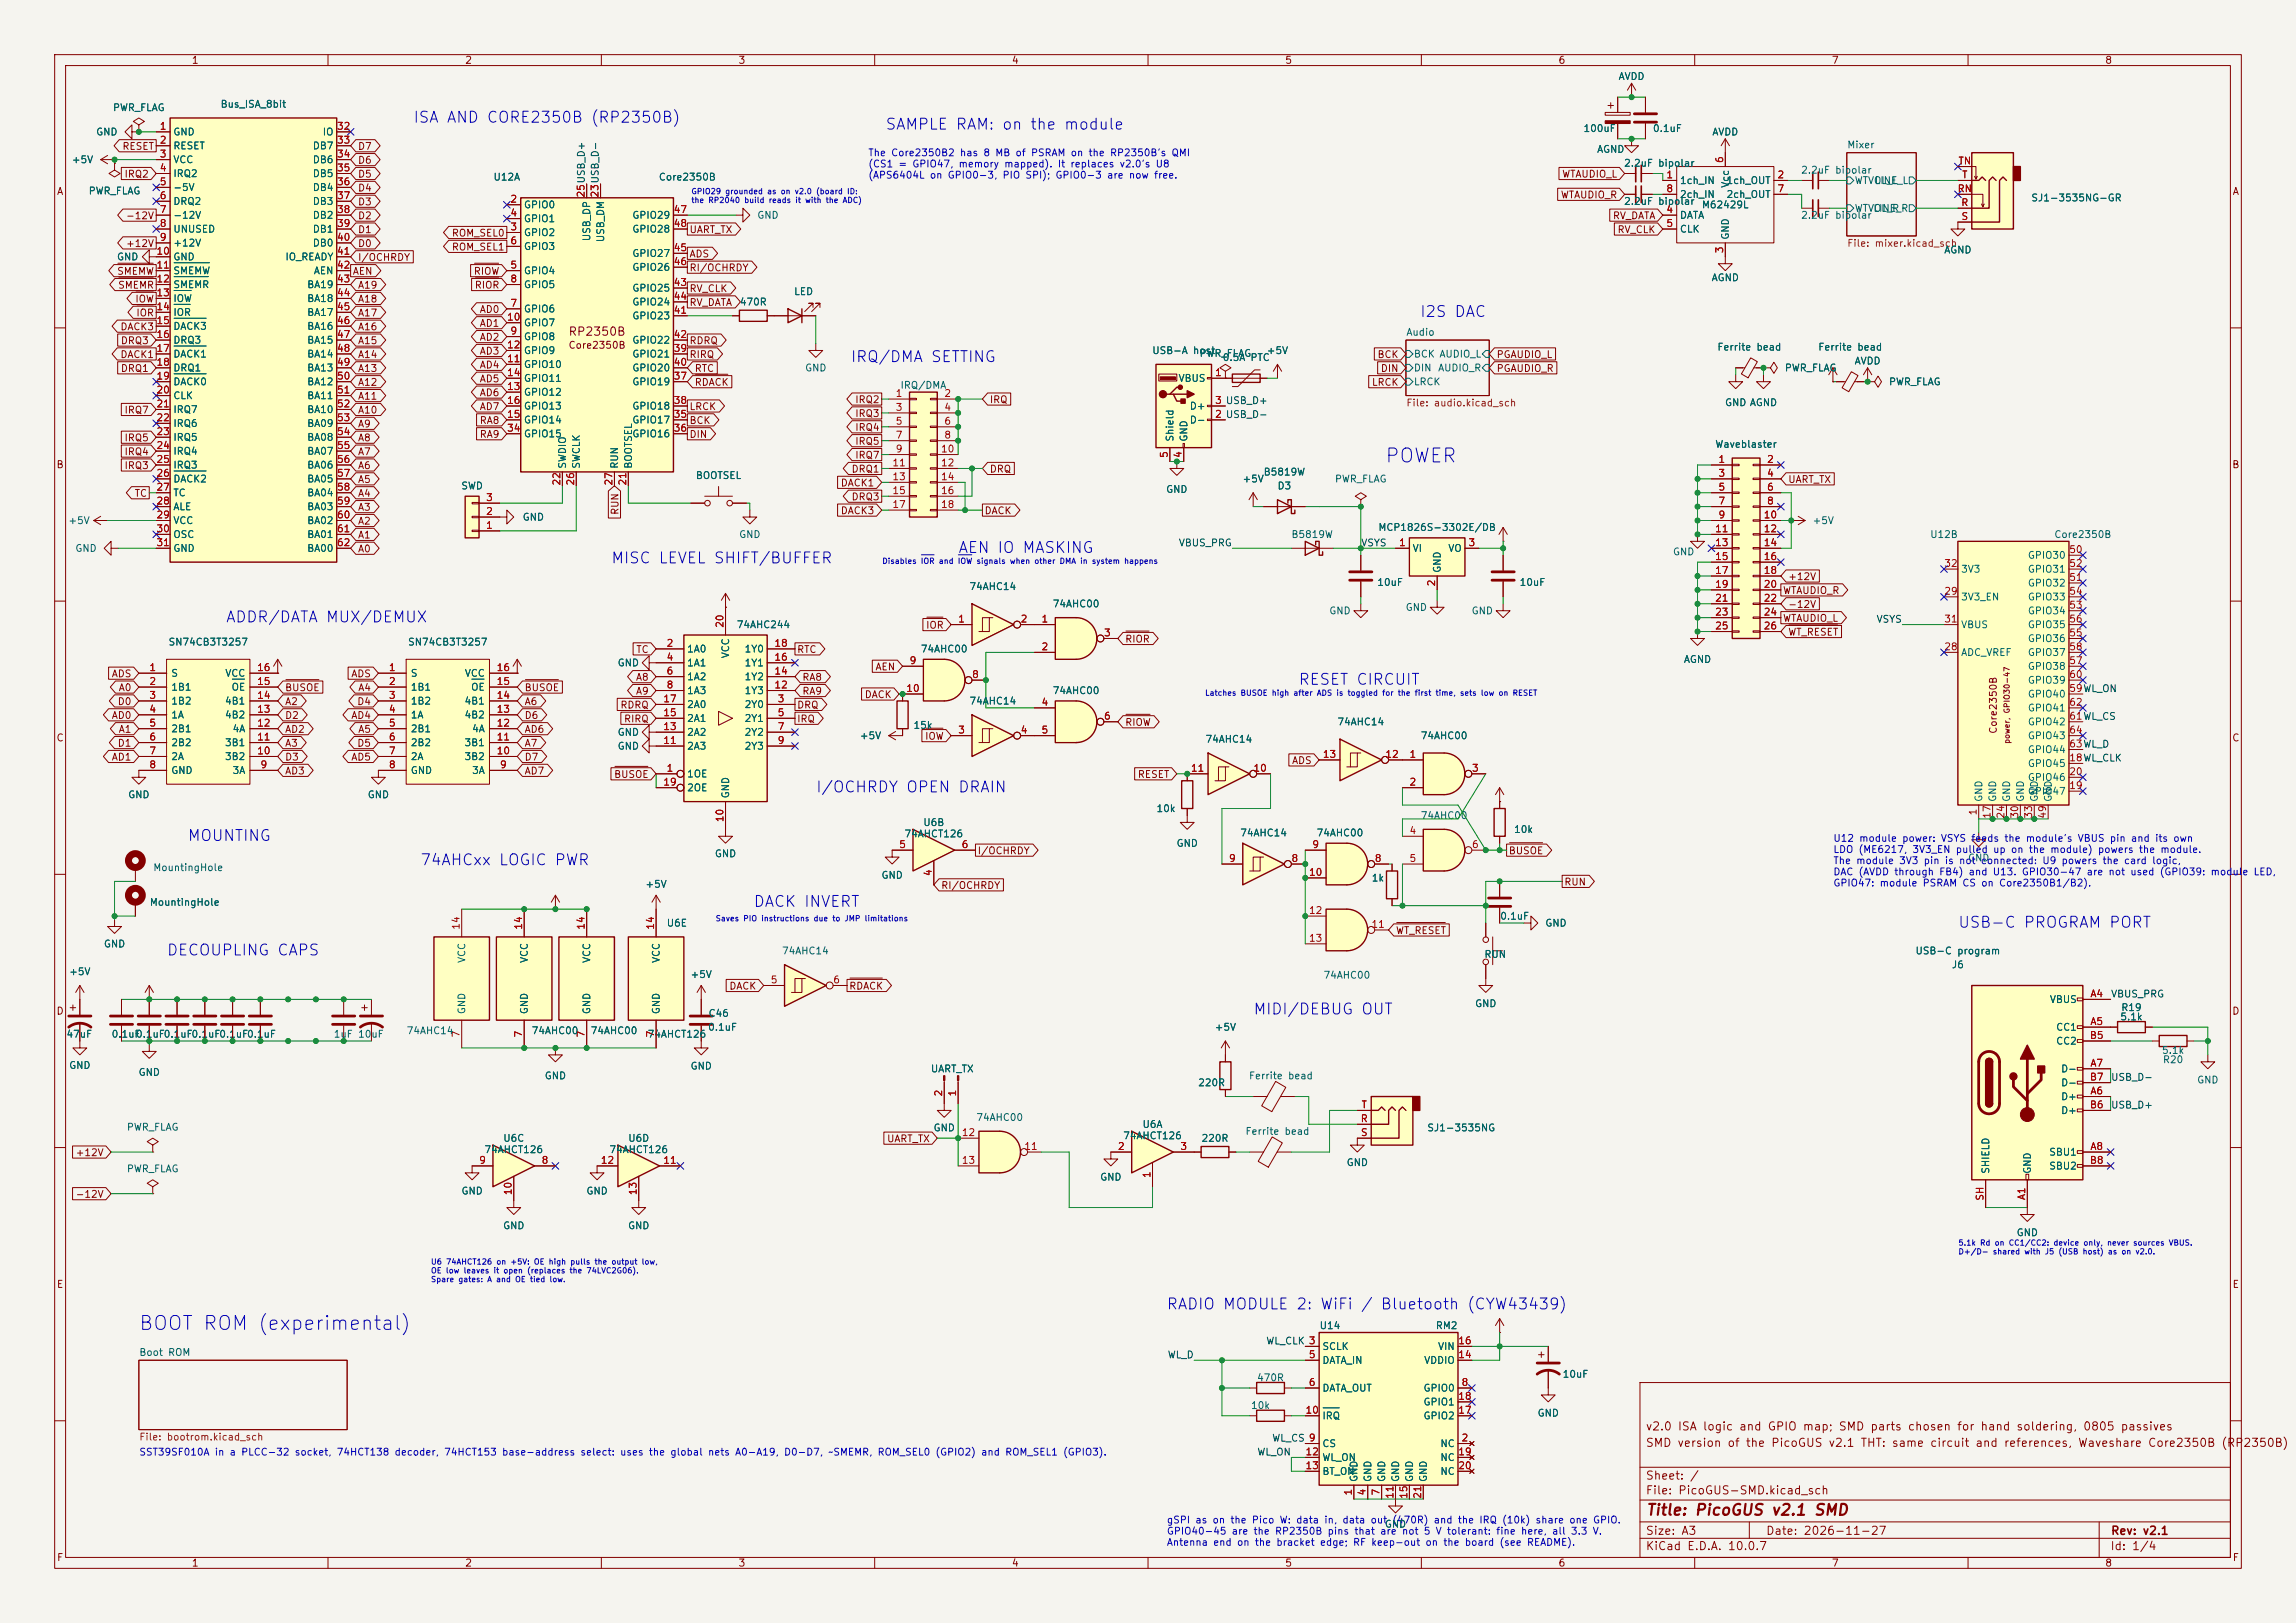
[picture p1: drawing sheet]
<svg xmlns="http://www.w3.org/2000/svg" width="420mm" height="297mm" viewBox="0 0 420 297" stroke-linecap="round" stroke-linejoin="round" font-family="sans-serif">
<defs><g id="words">
<g font-size="2.5" fill="#0000c2">
<text x="253.2" y="85.3">POWER</text>
<text x="25.2" y="244">BOOT ROM (experimental)</text>
</g>
<g font-size="2" fill="#0000c2">
<text x="75.5" y="23">ISA AND CORE2350B (RP2350B)</text>
<text x="161.8" y="24.2">SAMPLE RAM: on the module</text>
<text x="259.6" y="58.5">I2S DAC</text>
<text x="155.5" y="66.8">IRQ/DMA SETTING</text>
<text x="175.2" y="101.7">AEN IO MASKING</text>
<text x="111.7" y="103.6">MISC LEVEL SHIFT/BUFFER</text>
<text x="41.2" y="114.4">ADDR/DATA MUX/DEMUX</text>
<text x="237.4" y="125.8">RESET CIRCUIT</text>
<text x="149.1" y="145.5">I/OCHRDY OPEN DRAIN</text>
<text x="34.2" y="154.4">MOUNTING</text>
<text x="76.7" y="158.9">74AHCxx LOGIC PWR</text>
<text x="137.7" y="166.5">DACK INVERT</text>
<text x="358" y="170.3">USB-C PROGRAM PORT</text>
<text x="30.4" y="175.4">DECOUPLING CAPS</text>
<text x="229.1" y="186.2">MIDI/DEBUG OUT</text>
<text x="213.3" y="240.1">RADIO MODULE 2: WiFi / Bluetooth (CYW43439)</text>
</g>
<text font-size="2" fill="#840000" x="301" y="277.8">Title: PicoGUS v2.1 SMD</text>
<g font-size="1.5" fill="#840000">
<text x="103.9" y="61.8">RP2350B</text>
<text x="300.9" y="262.1">v2.0 ISA logic and GPIO map; SMD parts chosen for hand soldering, 0805 passives</text>
<text x="300.9" y="265.1">SMD version of the PicoGUS v2.1 THT: same circuit and references, Waveshare Core2350B (RP2350B) m</text>
<text x="300.9" y="273.8">File: PicoGUS-SMD.kicad_sch</text>
<text x="300.9" y="271.1">Sheet: /</text>
<text x="300.9" y="281.2">Size: A3</text>
<text x="322.9" y="281.2">Date: 2026-11-27</text>
<text x="386" y="281.2">Rev: v2.1</text>
<text x="300.9" y="284">KiCad E.D.A. 10.0.7</text>
<text x="385.9" y="284">Id: 1/4</text>
</g>
<g font-size="1.3" fill="#840000">
<text x="35" y="12">1</text>
<text x="85" y="12">2</text>
<text x="135" y="12">3</text>
<text x="185" y="12">4</text>
<text x="235" y="12">5</text>
<text x="285" y="12">6</text>
<text x="335" y="12">7</text>
<text x="385" y="12">8</text>
<text x="22.3" y="27.7">RESET</text>
<text x="65.4" y="27.7">D7</text>
<text x="10.3" y="36">A</text>
<text x="22.7" y="32.8">IRQ2</text>
<text x="65.4" y="30.3">D6</text>
<text x="65.4" y="35.3">D4</text>
<text x="65.4" y="32.8">D5</text>
<text x="285.6" y="32.8">WTAUDIO_L</text>
<text x="408.3" y="36">A</text>
<text x="23" y="40.4">-12V</text>
<text x="65.4" y="40.4">D2</text>
<text x="65.4" y="37.9">D3</text>
<text x="285.4" y="36.6">WTAUDIO_R</text>
<text x="294.9" y="40.4">RV_DATA</text>
<text x="23" y="45.5">+12V</text>
<text x="65.4" y="43">D1</text>
<text x="65.4" y="45.5">D0</text>
<text x="82.5" y="43.6">ROM_SEL0</text>
<text x="82.5" y="46.1">ROM_SEL1</text>
<text x="126" y="47.4">ADS</text>
<text x="126" y="43">UART_TX</text>
<text x="295.8" y="43">RV_CLK</text>
<text x="21.3" y="50.6">SMEMW</text>
<text x="21.5" y="53.1">SMEMR</text>
<text x="64.4" y="50.6">AEN</text>
<text x="65.4" y="53.1">A19</text>
<text x="65.4" y="48">I/OCHRDY</text>
<text x="86.6" y="50.6">RIOW</text>
<text x="86.7" y="53.1">RIOR</text>
<text x="126" y="53.8">RV_CLK</text>
<text x="126" y="49.9">RI/OCHRDY</text>
<text x="24.6" y="55.7">IOW</text>
<text x="24.8" y="58.2">IOR</text>
<text x="65.4" y="55.7">A18</text>
<text x="65.4" y="58.2">A17</text>
<text x="87.6" y="57.6">AD0</text>
<text x="126" y="56.3">RV_DATA</text>
<text x="21.9" y="60.7">DACK3</text>
<text x="21.9" y="65.8">DACK1</text>
<text x="22" y="63.3">DRQ3</text>
<text x="65.4" y="60.7">A16</text>
<text x="65.4" y="65.8">A14</text>
<text x="65.4" y="63.3">A15</text>
<text x="87.6" y="62.6">AD2</text>
<text x="87.6" y="60.1">AD1</text>
<text x="87.6" y="65.2">AD3</text>
<text x="103.9" y="64.1">Core2350B</text>
<text x="126" y="65.8">RIRQ</text>
<text x="126" y="63.3">RDRQ</text>
<text x="251.9" y="65.8">BCK</text>
<text x="273.7" y="65.8">PGAUDIO_L</text>
<text x="22" y="68.4">DRQ1</text>
<text x="65.4" y="70.9">A12</text>
<text x="65.4" y="68.4">A13</text>
<text x="87.6" y="67.7">AD4</text>
<text x="87.6" y="70.3">AD5</text>
<text x="127" y="70.9">RDACK</text>
<text x="127" y="68.4">RTC</text>
<text x="250.8" y="70.9">LRCK</text>
<text x="252.5" y="68.4">DIN</text>
<text x="273.7" y="68.4">PGAUDIO_R</text>
<text x="22.7" y="76">IRQ7</text>
<text x="65.4" y="73.4">A11</text>
<text x="65.4" y="76">A10</text>
<text x="87.6" y="72.8">AD6</text>
<text x="87.6" y="77.9">RA8</text>
<text x="87.6" y="75.3">AD7</text>
<text x="126" y="75.3">LRCK</text>
<text x="126" y="77.9">BCK</text>
<text x="156.3" y="74.1">IRQ2</text>
<text x="156.3" y="76.6">IRQ3</text>
<text x="180.9" y="74.1">IRQ</text>
<text x="22.7" y="83.6">IRQ4</text>
<text x="22.7" y="81.1">IRQ5</text>
<text x="65.4" y="78.5">A9</text>
<text x="65.4" y="81.1">A8</text>
<text x="65.4" y="83.6">A7</text>
<text x="87.6" y="80.4">RA9</text>
<text x="126" y="80.4">DIN</text>
<text x="156.3" y="79.2">IRQ4</text>
<text x="156.3" y="81.7">IRQ5</text>
<text x="10.2" y="86">B</text>
<text x="22.7" y="86.1">IRQ3</text>
<text x="65.4" y="86.1">A6</text>
<text x="65.4" y="88.7">A5</text>
<text x="153.7" y="89.3">DACK1</text>
<text x="155.7" y="86.8">DRQ1</text>
<text x="156.3" y="84.2">IRQ7</text>
<text x="180.9" y="86.8">DRQ</text>
<text x="327" y="88.7">UART_TX</text>
<text x="408.2" y="86">B</text>
<text x="24.5" y="91.2">TC</text>
<text x="65.4" y="91.2">A4</text>
<text x="65.4" y="93.8">A3</text>
<text x="113.4" y="94.3" transform="rotate(-90 113.4 94.3)">RUN</text>
<text x="153.7" y="94.4">DACK3</text>
<text x="155.7" y="91.9">DRQ3</text>
<text x="180" y="94.4">DACK</text>
<text x="65.4" y="101.4">A0</text>
<text x="65.4" y="98.8">A1</text>
<text x="65.4" y="96.3">A2</text>
<text x="327" y="106.5">+12V</text>
<text x="326" y="109">WTAUDIO_R</text>
<text x="327" y="111.5">-12V</text>
<text x="116.3" y="119.8">TC</text>
<text x="145.7" y="119.8">RTC</text>
<text x="169.3" y="115.4">IOR</text>
<text x="205.7" y="117.9">RIOR</text>
<text x="326" y="114.1">WTAUDIO_L</text>
<text x="327" y="116.6">WT_RESET</text>
<text x="20.3" y="124.2">ADS</text>
<text x="64.1" y="124.2">ADS</text>
<text x="116.2" y="124.9">A8</text>
<text x="146.7" y="124.9">RA8</text>
<text x="160" y="123">AEN</text>
<text x="20.3" y="131.9">AD0</text>
<text x="21.4" y="129.3">D0</text>
<text x="21.6" y="126.8">A0</text>
<text x="52" y="129.3">A2</text>
<text x="52" y="131.9">D2</text>
<text x="52" y="126.8">BUSOE</text>
<text x="64.1" y="131.9">AD4</text>
<text x="65.2" y="129.3">D4</text>
<text x="65.4" y="126.8">A4</text>
<text x="95.9" y="126.8">BUSOE</text>
<text x="95.9" y="129.3">A6</text>
<text x="95.9" y="131.9">D6</text>
<text x="113.4" y="130">RDRQ</text>
<text x="116.2" y="127.4">A9</text>
<text x="145.7" y="130">DRQ</text>
<text x="146.7" y="127.4">RA9</text>
<text x="158.1" y="128.1">DACK</text>
<text x="10.2" y="136">C</text>
<text x="21.4" y="136.9">D1</text>
<text x="21.6" y="134.4">A1</text>
<text x="52" y="134.4">AD2</text>
<text x="52" y="136.9">A3</text>
<text x="65.2" y="136.9">D5</text>
<text x="65.4" y="134.4">A5</text>
<text x="95.9" y="136.9">A7</text>
<text x="95.9" y="134.4">AD6</text>
<text x="114" y="132.5">RIRQ</text>
<text x="145.7" y="132.5">IRQ</text>
<text x="169.1" y="135.7">IOW</text>
<text x="205.7" y="133.1">RIOW</text>
<text x="365.6" y="134.4" transform="rotate(-90 365.6 134.4)">Core2350B</text>
<text x="408.2" y="136">C</text>
<text x="20.3" y="139.5">AD1</text>
<text x="52" y="142">AD3</text>
<text x="52" y="139.5">D3</text>
<text x="64.1" y="139.5">AD5</text>
<text x="95.9" y="142">AD7</text>
<text x="95.9" y="139.5">D7</text>
<text x="112.2" y="142.7">BUSOE</text>
<text x="208" y="142.7">RESET</text>
<text x="236.2" y="140.1">ADS</text>
<text x="178.7" y="156.6">I/OCHRDY</text>
<text x="275.9" y="156.6">BUSOE</text>
<text x="172.1" y="163">RI/OCHRDY</text>
<text x="286" y="162.3">RUN</text>
<text x="255.2" y="171.2">WT_RESET</text>
<text x="10.2" y="186">D</text>
<text x="133.3" y="181.4">DACK</text>
<text x="155.2" y="181.4">RDACK</text>
<text x="408.2" y="186">D</text>
<text x="162.2" y="209.3">UART_TX</text>
<text x="13.7" y="211.9">+12V</text>
<text x="13.7" y="219.5">-12V</text>
<text x="10.3" y="236">E</text>
<text x="408.3" y="236">E</text>
<text x="10.3" y="286">F</text>
<text x="35" y="287">1</text>
<text x="85" y="287">2</text>
<text x="135" y="287">3</text>
<text x="185" y="287">4</text>
<text x="235" y="287">5</text>
<text x="285" y="287">6</text>
<text x="335" y="287">7</text>
<text x="385" y="287">8</text>
<text x="408.3" y="286">F</text>
</g>
<g font-size="1.3" fill="#006464">
<text x="296" y="14.9">AVDD</text>
<text x="20.6" y="20.6">PWR_FLAG</text>
<text x="40.2" y="20">Bus_ISA_8bit</text>
<text x="17.5" y="25.1">GND</text>
<text x="31.6" y="25.1">GND</text>
<text x="31.6" y="27.6">RESET</text>
<text x="57.1" y="27.6">DB7</text>
<text x="58.9" y="25.1">IO</text>
<text x="289.5" y="24.5">100uF</text>
<text x="292" y="28.3">AGND</text>
<text x="302.2" y="24.5">0.1uF</text>
<text x="313.1" y="25.1">AVDD</text>
<text x="337.8" y="27.4">Mixer</text>
<text x="13" y="30.2">+5V</text>
<text x="16.1" y="35.9">PWR_FLAG</text>
<text x="31.6" y="30.2">VCC</text>
<text x="31.6" y="32.7">IRQ2</text>
<text x="31.6" y="35.3">-5V</text>
<text x="57.1" y="30.2">DB6</text>
<text x="57.1" y="32.7">DB5</text>
<text x="57.1" y="35.3">DB4</text>
<text x="90.2" y="33.3">U12A</text>
<text x="120.4" y="33.3">Core2350B</text>
<text x="297" y="30.8">2.2uF bipolar</text>
<text x="307.2" y="34">1ch_IN</text>
<text x="315.7" y="34">1ch_OUT</text>
<text x="316.6" y="34.5" transform="rotate(-90 316.6 34.5)">Vcc</text>
<text x="329.3" y="32.1">2.2uF bipolar</text>
<text x="339.2" y="34">WTVOL_L</text>
<text x="342.8" y="34">LINE_L</text>
<text x="31.6" y="37.8">DRQ2</text>
<text x="31.6" y="40.3">-12V</text>
<text x="57.1" y="37.8">DB3</text>
<text x="57.1" y="40.3">DB2</text>
<text x="95.7" y="38.4">GPIO0</text>
<text x="95.7" y="41">GPIO1</text>
<text x="115.6" y="40.3">GPIO29</text>
<text x="138.4" y="40.3">GND</text>
<text x="297" y="37.8">2.2uF bipolar</text>
<text x="307.2" y="40.3">DATA</text>
<text x="307.2" y="36.5">2ch_IN</text>
<text x="311.2" y="38.4">M62429L</text>
<text x="315.7" y="36.5">2ch_OUT</text>
<text x="329.3" y="40.3">2.2uF bipolar</text>
<text x="339.2" y="39.1">WTVOL_R</text>
<text x="342.6" y="39.1">LINE_R</text>
<text x="371.5" y="37.2">SJ1-3535NG-GR</text>
<text x="21.3" y="48">GND</text>
<text x="31.6" y="42.9">UNUSED</text>
<text x="31.6" y="45.4">+12V</text>
<text x="31.6" y="48">GND</text>
<text x="52.1" y="48">IO_READY</text>
<text x="57.1" y="42.9">DB1</text>
<text x="57.1" y="45.4">DB0</text>
<text x="95.7" y="43.5">GPIO2</text>
<text x="95.7" y="46">GPIO3</text>
<text x="108.3" y="44.2" transform="rotate(-90 108.3 44.2)">USB_DP</text>
<text x="110.8" y="44.4" transform="rotate(-90 110.8 44.4)">USB_DM</text>
<text x="115.6" y="47.3">GPIO27</text>
<text x="115.6" y="42.9">GPIO28</text>
<text x="307.2" y="42.9">CLK</text>
<text x="316.6" y="44" transform="rotate(-90 316.6 44)">GND</text>
<text x="355.5" y="46.7">AGND</text>
<text x="31.6" y="50.5">SMEMW</text>
<text x="31.6" y="53">SMEMR</text>
<text x="56.1" y="53">BA19</text>
<text x="57.3" y="50.5">AEN</text>
<text x="95.7" y="50.5">GPIO4</text>
<text x="95.7" y="53">GPIO5</text>
<text x="115.6" y="53.7">GPIO25</text>
<text x="115.6" y="49.9">GPIO26</text>
<text x="313" y="51.8">AGND</text>
<text x="31.6" y="55.6">IOW</text>
<text x="31.6" y="58.1">IOR</text>
<text x="56.1" y="55.6">BA18</text>
<text x="56.1" y="58.1">BA17</text>
<text x="95.7" y="57.5">GPIO6</text>
<text x="115.6" y="58.7">GPIO23</text>
<text x="115.6" y="56.2">GPIO24</text>
<text x="135.2" y="56.2">470R</text>
<text x="145.2" y="54.3">LED</text>
<text x="31.6" y="60.7">DACK3</text>
<text x="31.6" y="63.2">DRQ3</text>
<text x="31.6" y="65.7">DACK1</text>
<text x="56.1" y="60.7">BA16</text>
<text x="56.1" y="63.2">BA15</text>
<text x="56.1" y="65.7">BA14</text>
<text x="95.7" y="62.6">GPIO8</text>
<text x="95.7" y="60">GPIO7</text>
<text x="95.7" y="65.1">GPIO9</text>
<text x="115.6" y="65.7">GPIO21</text>
<text x="115.6" y="63.2">GPIO22</text>
<text x="210.7" y="65.1">USB-A host</text>
<text x="219.3" y="65.6">PWR_FLAG</text>
<text x="231.6" y="65.1">+5V</text>
<text x="257.1" y="61.7">Audio</text>
<text x="258.5" y="65.7">BCK AUDIO_L</text>
<text x="314" y="64.5">Ferrite bead</text>
<text x="332.5" y="64.5">Ferrite bead</text>
<text x="31.6" y="68.3">DRQ1</text>
<text x="31.6" y="70.8">DACK0</text>
<text x="56.1" y="68.3">BA13</text>
<text x="56.1" y="70.8">BA12</text>
<text x="95.7" y="67.6">GPIO10</text>
<text x="95.7" y="70.2">GPIO11</text>
<text x="115.6" y="70.8">GPIO19</text>
<text x="115.6" y="68.3">GPIO20</text>
<text x="147.2" y="68.3">GND</text>
<text x="164.6" y="71.4">IRQ/DMA</text>
<text x="215.5" y="70.2">VBUS</text>
<text x="223.5" y="66.4">0.5A PTC</text>
<text x="258.5" y="70.8">LRCK</text>
<text x="258.5" y="68.3">DIN</text>
<text x="263" y="68.3">AUDIO_R</text>
<text x="326.4" y="68.3">PWR_FLAG</text>
<text x="339.1" y="67">AVDD</text>
<text x="345.4" y="70.8">PWR_FLAG</text>
<text x="31.6" y="73.4">CLK</text>
<text x="31.6" y="75.9">IRQ7</text>
<text x="56.1" y="73.4">BA11</text>
<text x="56.1" y="75.9">BA10</text>
<text x="95.7" y="72.7">GPIO12</text>
<text x="95.7" y="77.8">GPIO14</text>
<text x="95.7" y="75.3">GPIO13</text>
<text x="115.6" y="77.8">GPIO17</text>
<text x="115.6" y="75.3">GPIO18</text>
<text x="217.5" y="77.8">D-</text>
<text x="217.5" y="75.3">D+</text>
<text x="315.4" y="74.6">GND AGND</text>
<text x="31.6" y="78.4">IRQ6</text>
<text x="31.6" y="81">IRQ5</text>
<text x="31.6" y="83.5">IRQ4</text>
<text x="56.1" y="78.4">BA09</text>
<text x="56.1" y="81">BA08</text>
<text x="56.1" y="83.5">BA07</text>
<text x="95.7" y="80.3">GPIO15</text>
<text x="115.6" y="80.3">GPIO16</text>
<text x="215" y="80.9" transform="rotate(-90 215 80.9)">Shield</text>
<text x="217.5" y="80.9" transform="rotate(-90 217.5 80.9)">GND</text>
<text x="313.7" y="82.2">Waveblaster</text>
<text x="31.6" y="86.1">IRQ3</text>
<text x="31.6" y="88.6">DACK2</text>
<text x="56.1" y="86.1">BA06</text>
<text x="56.1" y="88.6">BA05</text>
<text x="84.3" y="89.9">SWD</text>
<text x="103.8" y="85.9" transform="rotate(-90 103.8 85.9)">SWDIO</text>
<text x="106.4" y="85.9" transform="rotate(-90 106.4 85.9)">SWCLK</text>
<text x="113.4" y="85.9" transform="rotate(-90 113.4 85.9)">RUN</text>
<text x="115.9" y="85.9" transform="rotate(-90 115.9 85.9)">BOOTSEL</text>
<text x="127.2" y="88">BOOTSEL</text>
<text x="227.2" y="88.6">+5V</text>
<text x="231" y="87.3">B5819W</text>
<text x="233.6" y="89.9">D3</text>
<text x="244.1" y="88.6">PWR_FLAG</text>
<text x="31.6" y="91.1">TC</text>
<text x="31.6" y="93.7">ALE</text>
<text x="56.1" y="91.1">BA04</text>
<text x="56.1" y="93.7">BA03</text>
<text x="95.5" y="95.6">GND</text>
<text x="213.2" y="90.5">GND</text>
<text x="12.4" y="96.2">+5V</text>
<text x="13.7" y="101.3">GND</text>
<text x="31.6" y="96.2">VCC</text>
<text x="31.6" y="98.8">OSC</text>
<text x="31.6" y="101.3">GND</text>
<text x="56.1" y="96.2">BA02</text>
<text x="56.1" y="98.8">BA01</text>
<text x="56.1" y="101.3">BA00</text>
<text x="135.1" y="98.8">GND</text>
<text x="236.1" y="98.8">B5819W</text>
<text x="252" y="97.5">MCP1826S-3302E/DB</text>
<text x="258.3" y="101.3">VI</text>
<text x="264.8" y="101.3">VO</text>
<text x="305.9" y="101.9">GND</text>
<text x="331.5" y="96.2">+5V</text>
<text x="353" y="98.8">U12B</text>
<text x="375.7" y="98.8">Core2350B</text>
<text x="251.8" y="107.5">10uF</text>
<text x="263.9" y="104.9" transform="rotate(-90 263.9 104.9)">GND</text>
<text x="277.9" y="107.5">10uF</text>
<text x="358.6" y="105.1">3V3</text>
<text x="370.8" y="102.6">GPIO30</text>
<text x="370.8" y="107.6">GPIO32</text>
<text x="370.8" y="105.1">GPIO31</text>
<text x="177.2" y="108.3">74AHC14</text>
<text x="192.5" y="111.5">74AHC00</text>
<text x="243" y="112.7">GND</text>
<text x="257" y="112.1">GND</text>
<text x="269.1" y="112.7">GND</text>
<text x="358.6" y="110.2">3V3_EN</text>
<text x="370.8" y="112.7">GPIO34</text>
<text x="370.8" y="110.2">GPIO33</text>
<text x="30.7" y="118.4">SN74CB3T3257</text>
<text x="74.5" y="118.4">SN74CB3T3257</text>
<text x="125.6" y="119.7">1A0</text>
<text x="134.7" y="115.3">74AHC244</text>
<text x="136.1" y="119.7">1Y0</text>
<text x="168.3" y="119.7">74AHC00</text>
<text x="358.6" y="115.3">VBUS</text>
<text x="370.8" y="117.8">GPIO36</text>
<text x="370.8" y="115.3">GPIO35</text>
<text x="31.2" y="124.2">S</text>
<text x="41.1" y="124.2">VCC</text>
<text x="75" y="124.2">S</text>
<text x="84.9" y="124.2">VCC</text>
<text x="112.9" y="122.2">GND</text>
<text x="125.6" y="122.2">1A1</text>
<text x="125.6" y="124.8">1A2</text>
<text x="133.7" y="120.6" transform="rotate(-90 133.7 120.6)">VCC</text>
<text x="136.1" y="124.8">1Y2</text>
<text x="136.1" y="122.2">1Y1</text>
<text x="307.9" y="121.6">AGND</text>
<text x="358.6" y="120.3">ADC_VREF</text>
<text x="370.8" y="122.9">GPIO38</text>
<text x="370.8" y="120.3">GPIO37</text>
<text x="370.8" y="125.4">GPIO39</text>
<text x="31.2" y="126.7">1B1</text>
<text x="31.2" y="129.2">1B2</text>
<text x="31.2" y="131.8">1A</text>
<text x="41" y="131.8">4B2</text>
<text x="41" y="129.2">4B1</text>
<text x="42.3" y="126.7">OE</text>
<text x="75" y="126.7">1B1</text>
<text x="75" y="129.2">1B2</text>
<text x="75" y="131.8">1A</text>
<text x="84.9" y="131.8">4B2</text>
<text x="84.9" y="129.2">4B1</text>
<text x="86.1" y="126.7">OE</text>
<text x="125.6" y="127.3">1A3</text>
<text x="125.6" y="129.9">2A0</text>
<text x="136.1" y="129.9">2Y0</text>
<text x="136.1" y="127.3">1Y3</text>
<text x="177.2" y="129.2">74AHC14</text>
<text x="192.5" y="127.3">74AHC00</text>
<text x="370.8" y="128">GPIO40</text>
<text x="370.8" y="130.5">GPIO41</text>
<text x="31.2" y="134.3">2B1</text>
<text x="31.2" y="136.9">2B2</text>
<text x="41" y="136.9">3B1</text>
<text x="42.4" y="134.3">4A</text>
<text x="75" y="134.3">2B1</text>
<text x="75" y="136.9">2B2</text>
<text x="84.9" y="136.9">3B1</text>
<text x="86.2" y="134.3">4A</text>
<text x="112.9" y="134.9">GND</text>
<text x="112.9" y="137.5">GND</text>
<text x="125.6" y="137.5">2A3</text>
<text x="125.6" y="134.9">2A2</text>
<text x="125.6" y="132.4">2A1</text>
<text x="136.1" y="132.4">2Y1</text>
<text x="136.1" y="134.9">2Y2</text>
<text x="136.1" y="137.5">2Y3</text>
<text x="157.2" y="135.6">+5V</text>
<text x="167" y="133.7">15k</text>
<text x="220.4" y="136.2">74AHC14</text>
<text x="244.5" y="133">74AHC14</text>
<text x="259.8" y="135.6">74AHC00</text>
<text x="370.8" y="133">GPIO42</text>
<text x="370.8" y="135.6">GPIO43</text>
<text x="31.2" y="139.4">2A</text>
<text x="31.2" y="141.9">GND</text>
<text x="41" y="139.4">3B2</text>
<text x="42.4" y="141.9">3A</text>
<text x="75" y="139.4">2A</text>
<text x="75" y="141.9">GND</text>
<text x="84.9" y="139.4">3B2</text>
<text x="86.2" y="141.9">3A</text>
<text x="125.6" y="142.6">1OE</text>
<text x="370.8" y="140.7">GPIO45</text>
<text x="370.8" y="143.2">GPIO46</text>
<text x="370.8" y="138.1">GPIO44</text>
<text x="23.3" y="146.4">GND</text>
<text x="67.2" y="146.4">GND</text>
<text x="125.6" y="145.1">2OE</text>
<text x="133.7" y="146.2" transform="rotate(-90 133.7 146.2)">GND</text>
<text x="211.4" y="148.9">10k</text>
<text x="362.9" y="146.8" transform="rotate(-90 362.9 146.8)">GND</text>
<text x="365.5" y="146.8" transform="rotate(-90 365.5 146.8)">GND</text>
<text x="368" y="146.8" transform="rotate(-90 368 146.8)">GND</text>
<text x="370.5" y="146.8" transform="rotate(-90 370.5 146.8)">GND</text>
<text x="370.8" y="145.7">GPIO47</text>
<text x="373.1" y="146.8" transform="rotate(-90 373.1 146.8)">GND</text>
<text x="375.6" y="146.8" transform="rotate(-90 375.6 146.8)">GND</text>
<text x="165.3" y="153.5">74AHCT126</text>
<text x="168.8" y="151.5">U6B</text>
<text x="215.1" y="155.3">GND</text>
<text x="226.7" y="153.4">74AHC14</text>
<text x="240.7" y="153.4">74AHC00</text>
<text x="259.8" y="150.2">74AHC00</text>
<text x="276.8" y="152.7">10k</text>
<text x="27.9" y="159.7">MountingHole</text>
<text x="130.7" y="157.2">GND</text>
<text x="161.1" y="161.1">GND</text>
<text x="250.8" y="161.6">1k</text>
<text x="359.9" y="157.9">GND</text>
<text x="27.3" y="166.1">MountingHole</text>
<text x="118" y="162.8">+5V</text>
<text x="18.9" y="173.7">GND</text>
<text x="121.9" y="169.9">U6E</text>
<text x="274.3" y="168.6">0.1uF</text>
<text x="282.6" y="169.9">GND</text>
<text x="12.5" y="178.8">+5V</text>
<text x="85.4" y="176.3" transform="rotate(-90 85.4 176.3)">VCC</text>
<text x="96.8" y="176.3" transform="rotate(-90 96.8 176.3)">VCC</text>
<text x="108.3" y="176.3" transform="rotate(-90 108.3 176.3)">VCC</text>
<text x="121" y="176.3" transform="rotate(-90 121 176.3)">VCC</text>
<text x="126.2" y="179.3">+5V</text>
<text x="142.9" y="175">74AHC14</text>
<text x="242" y="179.4">74AHC00</text>
<text x="271.4" y="175.6">RUN</text>
<text x="350.3" y="175">USB-C program</text>
<text x="356.9" y="177.5">J6</text>
<text x="85.4" y="185.7" transform="rotate(-90 85.4 185.7)">GND</text>
<text x="96.8" y="185.7" transform="rotate(-90 96.8 185.7)">GND</text>
<text x="108.3" y="185.7" transform="rotate(-90 108.3 185.7)">GND</text>
<text x="121" y="185.7" transform="rotate(-90 121 185.7)">GND</text>
<text x="269.7" y="184.6">GND</text>
<text x="374.9" y="183.8">VBUS</text>
<text x="387.9" y="185.3">R19</text>
<text x="12" y="190.2">47uF</text>
<text x="20.3" y="190.2">0.1uF</text>
<text x="24.7" y="190.2">0.1uF0.1uF0.1uF0.1uF0.1uF</text>
<text x="60.9" y="190.2">1uF 10uF</text>
<text x="74.3" y="189.6">74AHC14</text>
<text x="97.1" y="189.6">74AHC00</text>
<text x="107.9" y="189.6">74AHC00</text>
<text x="118.3" y="190.2">74AHCT126</text>
<text x="129.4" y="188.9">0.1uF</text>
<text x="129.5" y="186.4">C46</text>
<text x="222.1" y="188.9">+5V</text>
<text x="376" y="188.9">CC1</text>
<text x="376" y="191.5">CC2</text>
<text x="387.7" y="187">5.1k</text>
<text x="12.5" y="195.9">GND</text>
<text x="25.2" y="197.2">GND</text>
<text x="99.5" y="197.8">GND</text>
<text x="126.2" y="196">GND</text>
<text x="170.2" y="196.5">UART_TX</text>
<text x="228.4" y="197.8">Ferrite bead</text>
<text x="376.9" y="196.5">D-</text>
<text x="395.4" y="193.2">5.1k</text>
<text x="395.5" y="194.9">R20</text>
<text x="219.1" y="199.1">220R</text>
<text x="376.9" y="201.6">D+</text>
<text x="376.9" y="199.1">D-</text>
<text x="401.8" y="198.6">GND</text>
<text x="23.1" y="207.2">PWR_FLAG</text>
<text x="91.9" y="209.2">U6C</text>
<text x="114.8" y="209.2">U6D</text>
<text x="170.7" y="207.3">GND</text>
<text x="178.5" y="205.4">74AHC00</text>
<text x="205.3" y="208.8">74AHCT126</text>
<text x="208.9" y="206.7">U6A</text>
<text x="219.7" y="209.2">220R</text>
<text x="227.7" y="208">Ferrite bead</text>
<text x="261" y="207.3">SJ1-3535NG</text>
<text x="376.9" y="204.2">D+</text>
<text x="23.1" y="214.8">PWR_FLAG</text>
<text x="88.5" y="211.3">74AHCT126</text>
<text x="111.4" y="211.3">74AHCT126</text>
<text x="246.2" y="213.7">GND</text>
<text x="364.2" y="214.9" transform="rotate(-90 364.2 214.9)">SHIELD</text>
<text x="371.8" y="214.9" transform="rotate(-90 371.8 214.9)">GND</text>
<text x="374.7" y="211.8">SBU1</text>
<text x="374.7" y="214.3">SBU2</text>
<text x="84.3" y="218.9">GND</text>
<text x="107.2" y="218.9">GND</text>
<text x="201.1" y="216.4">GND</text>
<text x="91.9" y="225.2">GND</text>
<text x="114.8" y="225.2">GND</text>
<text x="368.8" y="226.5">GND</text>
<text x="241.3" y="243.5">U14</text>
<text x="262.5" y="243.5">RM2</text>
<text x="25.4" y="248.4">Boot ROM</text>
<text x="241.8" y="247.3">SCLK</text>
<text x="241.8" y="249.9">DATA_IN</text>
<text x="260.4" y="249.9">VDDIO</text>
<text x="262.9" y="247.3">VIN</text>
<text x="229.8" y="253.1">470R</text>
<text x="241.8" y="255">DATA_OUT</text>
<text x="260.3" y="255">GPIO0</text>
<text x="260.3" y="257.5">GPIO1</text>
<text x="285.7" y="252.4">10uF</text>
<text x="228.7" y="258.1">10k</text>
<text x="241.8" y="260">IRQ</text>
<text x="260.3" y="260">GPIO2</text>
<text x="281.1" y="259.5">GND</text>
<text x="241.8" y="265.1">CS</text>
<text x="241.8" y="267.7">WL_ON</text>
<text x="263.4" y="265.1">NC</text>
<text x="263.4" y="267.7">NC</text>
<text x="241.8" y="270.2">BT_ON</text>
<text x="248.6" y="271.3" transform="rotate(-90 248.6 271.3)">GND</text>
<text x="251.2" y="271.3" transform="rotate(-90 251.2 271.3)">GND</text>
<text x="253.7" y="271.3" transform="rotate(-90 253.7 271.3)">GND</text>
<text x="256.2" y="271.3" transform="rotate(-90 256.2 271.3)">GND</text>
<text x="258.8" y="271.3" transform="rotate(-90 258.8 271.3)">GND</text>
<text x="261.3" y="271.3" transform="rotate(-90 261.3 271.3)">GND</text>
<text x="263.4" y="270.2">NC</text>
<text x="253.2" y="279.9">GND</text>
</g>
<g font-size="1.3" fill="#a90000">
<text x="29.1" y="24">1</text>
<text x="29.1" y="26.6">2</text>
<text x="29.1" y="29.1">3</text>
<text x="61.5" y="24">32</text>
<text x="61.5" y="26.6">33</text>
<text x="61.5" y="29.1">34</text>
<text x="315.5" y="29.9" transform="rotate(-90 315.5 29.9)">6</text>
<text x="29.1" y="31.7">4</text>
<text x="29.1" y="34.2">5</text>
<text x="61.5" y="31.7">35</text>
<text x="61.5" y="34.2">36</text>
<text x="304.7" y="32.9">1</text>
<text x="304.7" y="35.5">8</text>
<text x="325" y="32.9">2</text>
<text x="325" y="35.5">7</text>
<text x="358" y="35.5">RN</text>
<text x="358.1" y="30.4">TN</text>
<text x="358.8" y="32.9">T</text>
<text x="29.1" y="36.7">6</text>
<text x="29.1" y="39.3">7</text>
<text x="29.1" y="41.8">8</text>
<text x="61.5" y="36.7">37</text>
<text x="61.5" y="39.3">38</text>
<text x="61.5" y="41.8">39</text>
<text x="93.2" y="37.4">2</text>
<text x="93.2" y="39.9">4</text>
<text x="107.2" y="36.3" transform="rotate(-90 107.2 36.3)">25USB_D+</text>
<text x="107.2" y="36.3" transform="rotate(-90 107.2 36.3)">25</text>
<text x="109.8" y="36.3" transform="rotate(-90 109.8 36.3)">23USB_D-</text>
<text x="109.8" y="36.3" transform="rotate(-90 109.8 36.3)">23</text>
<text x="123.1" y="39.3">47</text>
<text x="123.1" y="41.8">48</text>
<text x="304.7" y="39.3">4</text>
<text x="304.7" y="41.8">5</text>
<text x="358.6" y="38">R</text>
<text x="358.7" y="40.6">S</text>
<text x="28.5" y="46.9">10</text>
<text x="29.1" y="44.4">9</text>
<text x="61.5" y="44.4">40</text>
<text x="61.5" y="46.9">41</text>
<text x="93.2" y="42.5">3</text>
<text x="93.2" y="45">6</text>
<text x="123.1" y="46.3">45</text>
<text x="315.5" y="46.5" transform="rotate(-90 315.5 46.5)">3</text>
<text x="28.5" y="49.4">11</text>
<text x="28.5" y="52">12</text>
<text x="61.5" y="49.4">42</text>
<text x="61.5" y="52">43</text>
<text x="93.2" y="49.4">5</text>
<text x="93.2" y="52">8</text>
<text x="123.1" y="52.6">43</text>
<text x="123.1" y="48.8">46</text>
<text x="28.5" y="54.5">13</text>
<text x="28.5" y="57.1">14</text>
<text x="28.5" y="59.6">15</text>
<text x="61.5" y="54.5">44</text>
<text x="61.5" y="57.1">45</text>
<text x="61.5" y="59.6">46</text>
<text x="92.6" y="59">10</text>
<text x="93.2" y="56.4">7</text>
<text x="123.1" y="57.7">41</text>
<text x="123.1" y="55.2">44</text>
<text x="28.5" y="62.1">16</text>
<text x="28.5" y="64.7">17</text>
<text x="61.5" y="62.1">47</text>
<text x="61.5" y="64.7">48</text>
<text x="92.6" y="64.1">12</text>
<text x="93.2" y="61.5">9</text>
<text x="123.1" y="64.7">39</text>
<text x="123.1" y="62.1">42</text>
<text x="28.5" y="67.2">18</text>
<text x="28.5" y="69.8">19</text>
<text x="61.5" y="67.2">49</text>
<text x="61.5" y="69.8">50</text>
<text x="92.6" y="66.6">11</text>
<text x="92.6" y="71.7">13</text>
<text x="92.6" y="69.1">14</text>
<text x="123.1" y="69.8">37</text>
<text x="123.1" y="67.2">40</text>
<text x="222.2" y="69.1">1</text>
<text x="28.5" y="72.3">20</text>
<text x="28.5" y="74.8">21</text>
<text x="28.5" y="77.4">22</text>
<text x="61.5" y="72.3">51</text>
<text x="61.5" y="74.8">52</text>
<text x="61.5" y="77.4">53</text>
<text x="92.6" y="76.8">15</text>
<text x="92.6" y="74.2">16</text>
<text x="123.1" y="76.8">35</text>
<text x="123.1" y="74.2">38</text>
<text x="163.7" y="72.9">1</text>
<text x="163.7" y="75.5">3</text>
<text x="172.6" y="72.9">2</text>
<text x="172.6" y="75.5">4</text>
<text x="222.2" y="76.8">2 USB_D-</text>
<text x="222.2" y="74.2">3 USB_D+</text>
<text x="222.2" y="76.8">2</text>
<text x="222.2" y="74.2">3</text>
<text x="28.5" y="79.9">23</text>
<text x="28.5" y="82.5">24</text>
<text x="61.5" y="79.9">54</text>
<text x="61.5" y="82.5">55</text>
<text x="92.6" y="79.3">34</text>
<text x="123.1" y="79.3">36</text>
<text x="163.7" y="78">5</text>
<text x="163.7" y="80.6">7</text>
<text x="163.7" y="83.1">9</text>
<text x="172" y="83.1">10</text>
<text x="172.6" y="78">6</text>
<text x="172.6" y="80.6">8</text>
<text x="213.9" y="83.9" transform="rotate(-90 213.9 83.9)">5</text>
<text x="216.5" y="83.9" transform="rotate(-90 216.5 83.9)">4</text>
<text x="28.5" y="85">25</text>
<text x="28.5" y="87.5">26</text>
<text x="61.5" y="85">56</text>
<text x="61.5" y="87.5">57</text>
<text x="102.8" y="89" transform="rotate(-90 102.8 89)">22</text>
<text x="105.3" y="89" transform="rotate(-90 105.3 89)">26</text>
<text x="112.3" y="89" transform="rotate(-90 112.3 89)">27</text>
<text x="114.9" y="89" transform="rotate(-90 114.9 89)">21</text>
<text x="163.1" y="85.6">11</text>
<text x="163.1" y="88.2">13</text>
<text x="172" y="85.6">12</text>
<text x="172" y="88.2">14</text>
<text x="314.2" y="85">1</text>
<text x="314.2" y="87.5">3</text>
<text x="323.1" y="85">2</text>
<text x="323.1" y="87.5">4</text>
<text x="28.5" y="90.1">27</text>
<text x="28.5" y="92.6">28</text>
<text x="28.5" y="95.2">29</text>
<text x="61.5" y="90.1">58</text>
<text x="61.5" y="92.6">59</text>
<text x="61.5" y="95.2">60</text>
<text x="88.8" y="94.5">2</text>
<text x="88.8" y="92">3</text>
<text x="163.1" y="90.7">15</text>
<text x="163.1" y="93.3">17</text>
<text x="172" y="90.7">16</text>
<text x="172" y="93.3">18</text>
<text x="314.2" y="90.1">5</text>
<text x="314.2" y="92.6">7</text>
<text x="314.2" y="95.2">9</text>
<text x="322.5" y="95.2">10</text>
<text x="323.1" y="90.1">6</text>
<text x="323.1" y="92.6">8</text>
<text x="28.5" y="97.7">30</text>
<text x="28.5" y="100.2">31</text>
<text x="61.5" y="97.7">61</text>
<text x="61.5" y="100.2">62</text>
<text x="88.8" y="97.1">1</text>
<text x="255.8" y="100.2">1</text>
<text x="268.5" y="100.2">3</text>
<text x="313.6" y="97.7">11</text>
<text x="313.6" y="100.2">13</text>
<text x="322.5" y="97.7">12</text>
<text x="322.5" y="100.2">14</text>
<text x="378.4" y="101.5">50</text>
<text x="262.8" y="107.4" transform="rotate(-90 262.8 107.4)">2</text>
<text x="313.6" y="102.8">15</text>
<text x="313.6" y="105.3">17</text>
<text x="313.6" y="107.9">19</text>
<text x="322.5" y="102.8">16</text>
<text x="322.5" y="105.3">18</text>
<text x="322.5" y="107.9">20</text>
<text x="355.5" y="104.1">32</text>
<text x="378.4" y="106.6">51</text>
<text x="378.4" y="104.1">52</text>
<text x="313.6" y="110.4">21</text>
<text x="313.6" y="112.9">23</text>
<text x="322.5" y="110.4">22</text>
<text x="322.5" y="112.9">24</text>
<text x="355.5" y="109.1">29</text>
<text x="378.4" y="111.7">53</text>
<text x="378.4" y="109.1">54</text>
<text x="121.8" y="118.7">2</text>
<text x="132.6" y="115" transform="rotate(-90 132.6 115)">20</text>
<text x="141.5" y="118.7">18</text>
<text x="175.2" y="114.2">1</text>
<text x="186.6" y="114.2">2</text>
<text x="190.4" y="114.2">1</text>
<text x="190.4" y="119.3">2</text>
<text x="201.8" y="116.8">3</text>
<text x="313.6" y="115.5">25</text>
<text x="322.5" y="115.5">26</text>
<text x="355.5" y="119.3">28</text>
<text x="355.5" y="114.2">31</text>
<text x="378.4" y="116.8">55</text>
<text x="378.4" y="114.2">56</text>
<text x="378.4" y="119.3">58</text>
<text x="27.2" y="123.1">1</text>
<text x="27.2" y="125.6">2</text>
<text x="46.9" y="125.6">15</text>
<text x="46.9" y="123.1">16</text>
<text x="71" y="123.1">1</text>
<text x="71" y="125.6">2</text>
<text x="90.7" y="125.6">15</text>
<text x="90.7" y="123.1">16</text>
<text x="121.8" y="121.2">4</text>
<text x="121.8" y="123.7">6</text>
<text x="141.5" y="123.7">14</text>
<text x="141.5" y="121.2">16</text>
<text x="166.3" y="121.8">9</text>
<text x="177.7" y="124.4">8</text>
<text x="378.4" y="121.8">57</text>
<text x="378.4" y="124.4">60</text>
<text x="27.2" y="128.2">3</text>
<text x="27.2" y="130.7">4</text>
<text x="46.9" y="130.7">13</text>
<text x="46.9" y="128.2">14</text>
<text x="71" y="128.2">3</text>
<text x="71" y="130.7">4</text>
<text x="90.7" y="130.7">13</text>
<text x="90.7" y="128.2">14</text>
<text x="121.2" y="131.4">15</text>
<text x="121.2" y="128.8">17</text>
<text x="121.8" y="126.3">8</text>
<text x="141.5" y="126.3">12</text>
<text x="142.1" y="128.8">3</text>
<text x="142.1" y="131.4">5</text>
<text x="165.7" y="126.9">10</text>
<text x="190.4" y="129.5">4</text>
<text x="201.8" y="132">6</text>
<text x="378.4" y="126.9">59WL_ON</text>
<text x="378.4" y="132">61WL_CS</text>
<text x="378.4" y="129.5">62</text>
<text x="27.2" y="133.3">5</text>
<text x="27.2" y="135.8">6</text>
<text x="46.9" y="135.8">11</text>
<text x="46.9" y="133.3">12</text>
<text x="71" y="133.3">5</text>
<text x="71" y="135.8">6</text>
<text x="90.7" y="135.8">11</text>
<text x="90.7" y="133.3">12</text>
<text x="121.2" y="136.4">11</text>
<text x="121.2" y="133.9">13</text>
<text x="142.1" y="133.9">7</text>
<text x="142.1" y="136.4">9</text>
<text x="175.2" y="134.5">3</text>
<text x="186.6" y="134.5">4</text>
<text x="190.4" y="134.5">5</text>
<text x="378.4" y="137.1">63WL_D</text>
<text x="378.4" y="134.5">64</text>
<text x="27.2" y="138.3">7</text>
<text x="27.2" y="140.9">8</text>
<text x="46.9" y="138.3">10</text>
<text x="47.5" y="140.9">9</text>
<text x="71" y="138.3">7</text>
<text x="71" y="140.9">8</text>
<text x="90.7" y="138.3">10</text>
<text x="91.3" y="140.9">9</text>
<text x="121.8" y="141.5">1</text>
<text x="217.7" y="141.5">11</text>
<text x="229.2" y="141.5">10</text>
<text x="241.9" y="139">13</text>
<text x="253.3" y="139">12</text>
<text x="257.7" y="139">1</text>
<text x="269.1" y="141.5">3</text>
<text x="378.4" y="139.6">18WL_CLK</text>
<text x="378.4" y="142.2">20</text>
<text x="121.2" y="144.1">19</text>
<text x="257.7" y="144.1">2</text>
<text x="361.9" y="149.3" transform="rotate(-90 361.9 149.3)">1</text>
<text x="364.4" y="149.9" transform="rotate(-90 364.4 149.9)">17</text>
<text x="366.9" y="149.9" transform="rotate(-90 366.9 149.9)">24</text>
<text x="369.5" y="149.9" transform="rotate(-90 369.5 149.9)">30</text>
<text x="372" y="149.9" transform="rotate(-90 372 149.9)">33</text>
<text x="374.6" y="149.9" transform="rotate(-90 374.6 149.9)">49</text>
<text x="378.4" y="144.7">19</text>
<text x="132.6" y="150.6" transform="rotate(-90 132.6 150.6)">10</text>
<text x="164.4" y="155.5">5</text>
<text x="175.8" y="155.5">6</text>
<text x="239.9" y="155.5">9</text>
<text x="257.7" y="153">4</text>
<text x="269.1" y="155.5">6</text>
<text x="170.7" y="160.4" transform="rotate(-90 170.7 160.4)">4</text>
<text x="224.7" y="158">9</text>
<text x="236.1" y="158">8</text>
<text x="239.3" y="160.6">10</text>
<text x="251.4" y="158">8</text>
<text x="257.7" y="158">5</text>
<text x="239.3" y="167.6">12</text>
<text x="84.4" y="170.2" transform="rotate(-90 84.4 170.2)">14</text>
<text x="95.8" y="170.2" transform="rotate(-90 95.8 170.2)">14</text>
<text x="107.2" y="170.2" transform="rotate(-90 107.2 170.2)">14</text>
<text x="119.9" y="170.2" transform="rotate(-90 119.9 170.2)">14</text>
<text x="239.3" y="172.6">13</text>
<text x="250.8" y="170.1">11</text>
<text x="140.9" y="180.3">5</text>
<text x="152.3" y="180.3">6</text>
<text x="382.3" y="182.8">A4</text>
<text x="84.4" y="190" transform="rotate(-90 84.4 190)">7</text>
<text x="95.8" y="190" transform="rotate(-90 95.8 190)">7</text>
<text x="107.2" y="190" transform="rotate(-90 107.2 190)">7</text>
<text x="119.9" y="190" transform="rotate(-90 119.9 190)">7</text>
<text x="382.2" y="190.4">B5</text>
<text x="382.3" y="187.9">A5</text>
<text x="382.3" y="195.5">A7</text>
<text x="172.6" y="200.8" transform="rotate(-90 172.6 200.8)">2</text>
<text x="175.2" y="200.8" transform="rotate(-90 175.2 200.8)">1</text>
<text x="248.9" y="203.1">T</text>
<text x="382.2" y="203.1">B6</text>
<text x="382.2" y="198">B7</text>
<text x="382.3" y="200.6">A6</text>
<text x="175.8" y="208.2">12</text>
<text x="248.8" y="205.7">R</text>
<text x="248.8" y="208.2">S</text>
<text x="87.5" y="213.3">9</text>
<text x="99" y="213.3">8</text>
<text x="109.8" y="213.3">12</text>
<text x="121.2" y="213.3">11</text>
<text x="175.8" y="213.3">13</text>
<text x="187.3" y="210.7">11</text>
<text x="204.4" y="210.7">2</text>
<text x="210.7" y="215.7" transform="rotate(-90 210.7 215.7)">1</text>
<text x="215.8" y="210.7">3</text>
<text x="382.2" y="213.3">B8</text>
<text x="382.3" y="210.7">A8</text>
<text x="93.9" y="218.8" transform="rotate(-90 93.9 218.8)">10</text>
<text x="116.8" y="218.8" transform="rotate(-90 116.8 218.8)">13</text>
<text x="363.1" y="219.8" transform="rotate(-90 363.1 219.8)">SH</text>
<text x="370.8" y="219.7" transform="rotate(-90 370.8 219.7)">A1</text>
<text x="239.3" y="248.8">5</text>
<text x="239.3" y="246.3">3</text>
<text x="266.6" y="248.8">14</text>
<text x="266.6" y="246.3">16</text>
<text x="239.3" y="253.9">6</text>
<text x="266.6" y="256.5">18</text>
<text x="267.2" y="253.9">8</text>
<text x="238.7" y="259">10</text>
<text x="266.6" y="259">17</text>
<text x="238.7" y="266.6">12</text>
<text x="238.7" y="269.2">13</text>
<text x="239.3" y="264.1">9</text>
<text x="266.6" y="266.6">19</text>
<text x="266.6" y="269.2">20</text>
<text x="267.2" y="264.1">2</text>
<text x="247.6" y="273.8" transform="rotate(-90 247.6 273.8)">1</text>
<text x="250.1" y="273.8" transform="rotate(-90 250.1 273.8)">4</text>
<text x="252.6" y="273.8" transform="rotate(-90 252.6 273.8)">7</text>
<text x="255.2" y="274.4" transform="rotate(-90 255.2 274.4)">11</text>
<text x="257.7" y="274.4" transform="rotate(-90 257.7 274.4)">15</text>
<text x="260.3" y="274.4" transform="rotate(-90 260.3 274.4)">21</text>
</g>
<g font-size="1.3" fill="#0000c2">
<text x="158.7" y="28.9">The Core2350B2 has 8 MB of PSRAM on the RP2350B's QMI</text>
<text x="158.7" y="30.9">(CS1 = GPIO47, memory mapped). It replaces v2.0's U8</text>
<text x="158.7" y="33">(APS6404L on GPIO0-3, PIO SPI); GPIO0-3 are now free.</text>
<text x="335.3" y="154.4">U12 module power: VSYS feeds the module's VBUS pin and its own</text>
<text x="335.3" y="156.4">LDO (ME6217, 3V3_EN pulled up on the module) powers the module.</text>
<text x="335.3" y="158.4">The module 3V3 pin is not connected: U9 powers the card logic,</text>
<text x="335.3" y="160.5">DAC (AVDD through FB4) and U13. GPIO30-47 are not used (GPIO39: module LED,</text>
<text x="335.3" y="162.5">GPIO47: module PSRAM CS on Core2350B1/B2).</text>
<text x="25.4" y="266.7">SST39SF010A in a PLCC-32 socket, 74HCT138 decoder, 74HCT153 base-address select: uses the global nets A0-A19, D0-D7, ~SMEMR, ROM_SEL0 (GPIO2) and ROM_SEL1 (GPIO3).</text>
<text x="213.3" y="279.1">gSPI as on the Pico W: data in, data out (470R) and the IRQ (10k) share one GPIO.</text>
<text x="213.3" y="281.1">GPIO40-45 are the RP2350B pins that are not 5 V tolerant: fine here, all 3.3 V.</text>
<text x="213.3" y="283.2">Antenna end on the bracket edge; RF keep-out on the board (see README).</text>
</g>
<g font-size="1.3" fill="#725600">
<text x="337.8" y="45.5">File: mixer.kicad_sch</text>
<text x="257.1" y="74.7">File: audio.kicad_sch</text>
<text x="25.4" y="263.9">File: bootrom.kicad_sch</text>
</g>
<g font-size="1.3" fill="#0f0f0f">
<text x="215.5" y="100.3">VBUS_PRG</text>
<text x="248.9" y="100.3">VSYS</text>
<text x="343.2" y="114.3">VSYS</text>
<text x="386.1" y="182.8">VBUS_PRG</text>
<text x="386.1" y="203.2">USB_D+</text>
<text x="386.1" y="198.1">USB_D-</text>
<text x="213.5" y="248.9">WL_D</text>
<text x="231.5" y="246.3">WL_CLK 3</text>
<text x="229.9" y="266.7">WL_ON</text>
<text x="232.6" y="264.1">WL_CS 9</text>
</g>
<g font-size="1" fill="#0000c2">
<text x="126.4" y="35.8">GPIO29 grounded as on v2.0 (board ID:</text>
<text x="126.4" y="37.4">the RP2040 build reads it with the ADC)</text>
<text x="161.3" y="103.4">Disables IOR and IOW signals when other DMA in system happens</text>
<text x="220.3" y="127.6">Latches BUSOE high after ADS is toggled for the first time, sets low on RESET</text>
<text x="130.8" y="168.8">Saves PIO instructions due to JMP limitations</text>
<text x="78.7" y="231.7">U6 74AHCT126 on +5V: OE high pulls the output low,</text>
<text x="78.7" y="233.3">OE low leaves it open (replaces the 74LVC2G06).</text>
<text x="358.1" y="228.2">5.1k Rd on CC1/CC2: device only, never sources VBUS.</text>
<text x="358.1" y="229.8">D+/D- shared with J5 (USB host) as on v2.0.</text>
<text x="78.7" y="234.9">Spare gates: A and OE tied low.</text>
</g>
<text font-size="1" fill="#840000" x="367.9" y="136.2" transform="rotate(-90 367.9 136.2)">power, GPIO30-47</text>
</g></defs>
<path d="M0 0h420v297h-420z" fill="#f5f4ef" stroke="#f5f4ef" stroke-width=".18"/>
<g fill="none" stroke="#840000" stroke-width=".18">
<path d="M10 10h400v277h-400zM12 12h396v273h-396zM60 10v2M110 10v2M160 10v2M210 10v2M260 10v2M310 10v2M360 10v2M337.8 27.9h12.7v15.3h-12.7zM10 60h2M257.2 62.2h15.2v10.2h-15.2z"/>
<path d="M408 60h2M10 110h2M408 110h2M10 160h2M408 160h2M120 163.8l-.7 1.3M120 163.8l.8 1.3M120 163.8v2.6M10 210h2M408 210h2M25.4 248.9h38.1v12.7h-38.1zM300 253h108v32h-108z"/>
<path d="M10 260h2M300 278.5h108M300 274.5h108M300 268.5h108M320 278.5v3M384 278.5v6.5M408 260h2M60 285v2M110 285v2M160 285v2M210 285v2M260 285v2"/>
<path d="M300 281.5h108M310 285v2M360 285v2"/>
</g>
<path d="M337.8 32.4h.7l.6 .6-.6 .7h-.7zM337.8 37.5h.7l.6 .6-.6 .6h-.7zM349.2 32.4h.7l.6 .6-.6 .7h-.7zM349.2 37.5h.7l.6 .6-.6 .6h-.7zM257.2 69.2h.6l.6 .7-.6 .6h-.6zM257.2 64.1h.6l.6 .7-.6 .6h-.6zM257.2 66.7h.6l.6 .6-.6 .6h-.6zM271.8 64.1h.6v1.3h-.6l-.7-.6zM271.8 66.7h.6v1.2h-.6l-.7-.6z" fill="none" stroke="#006464" stroke-width=".18"/>
<path d="M196.8 128.3a3.8 3.8 0 0 1 3.8 3.8 3.8 3.8 0 0 1-3.8 3.8z" fill="#ffffc2" stroke="#ffffc2" stroke-width=".18"/>
<path d="M193 128.3h3.8v7.6h-3.8z" fill="#ffffc2"/>
<path d="M193 128.3h3.8a3.8 3.8 0 0 1 3.8 3.8 3.8 3.8 0 0 1-3.8 3.8h-3.8z" fill="none" stroke="#840000" stroke-width=".25"/>
<g fill="none" stroke="#840000" stroke-width=".18">
<path d="M189.2 129.5h3.8M189.2 134.6h3.8M201.9 132.1h2.6"/>
<circle cx="201.3" cy="132.1" r=".63"/>
</g>
<path d="M172.7 120.7a3.8 3.8 0 0 1 3.8 3.8 3.8 3.8 0 0 1-3.8 3.8z" fill="#ffffc2" stroke="#ffffc2" stroke-width=".18"/>
<path d="M168.9 120.7h3.8v7.6h-3.8z" fill="#ffffc2"/>
<path d="M168.9 120.7h3.8a3.8 3.8 0 0 1 3.8 3.8 3.8 3.8 0 0 1-3.8 3.8h-3.8z" fill="none" stroke="#840000" stroke-width=".25"/>
<g fill="none" stroke="#840000" stroke-width=".18">
<path d="M165.1 121.9h3.8M165.1 127h3.8M177.8 124.5h2.5"/>
<circle cx="177.2" cy="124.5" r=".63"/>
</g>
<path d="M166.4 71.8h5v22.8h-5z" fill="#ffffc2"/>
<path d="M166.4 71.8h5v22.8h-5z" fill="none" stroke="#840000" stroke-width=".25"/>
<g fill="none" stroke="#840000" stroke-width=".18">
<path d="M162.6 73h3.8M162.6 75.6h3.8M162.6 78.1h3.8M166.4 72.9h1.2v.3h-1.2zM166.4 75.4h1.2v.3h-1.2zM166.4 78h1.2v.2h-1.2zM170.2 72.9h1.2v.3h-1.2zM170.2 75.4h1.2v.3h-1.2zM170.2 78h1.2v.2h-1.2zM171.4 73h3.9M171.4 75.6h3.9M171.4 78.1h3.9"/>
<path d="M162.6 80.6h3.8M162.6 83.2h3.8M162.6 85.7h3.8M162.6 88.3h3.8M162.6 90.8h3.8M162.6 93.3h3.8M166.4 80.5h1.2v.3h-1.2zM166.4 83.1h1.2v.2h-1.2zM166.4 85.6h1.2v.3h-1.2zM166.4 88.1h1.2v.3h-1.2zM166.4 90.7h1.2v.2h-1.2zM166.4 93.2h1.2v.3h-1.2z"/>
<path d="M170.2 80.5h1.2v.3h-1.2zM170.2 83.1h1.2v.2h-1.2zM170.2 85.6h1.2v.3h-1.2zM170.2 88.1h1.2v.3h-1.2zM170.2 90.7h1.2v.2h-1.2zM170.2 93.2h1.2v.3h-1.2zM171.4 80.6h3.9M171.4 83.2h3.9M171.4 85.7h3.9M171.4 88.3h3.9M171.4 90.8h3.9M171.4 93.3h3.9"/>
</g>
<path d="M196.8 113a3.8 3.8 0 0 1 3.8 3.8 3.8 3.8 0 0 1-3.8 3.9z" fill="#ffffc2" stroke="#ffffc2" stroke-width=".18"/>
<path d="M193 113h3.8v7.7h-3.8z" fill="#ffffc2"/>
<path d="M193 113h3.8a3.8 3.8 0 0 1 3.8 3.8 3.8 3.8 0 0 1-3.8 3.9h-3.8z" fill="none" stroke="#840000" stroke-width=".25"/>
<g fill="none" stroke="#840000" stroke-width=".18">
<path d="M189.2 114.3h3.8M189.2 119.4h3.8M201.9 116.8h2.6"/>
<circle cx="201.3" cy="116.8" r=".63"/>
</g>
<path d="M177.8 110.5l7.6 3.8-7.6 3.8z" fill="#ffffc2"/>
<path d="M177.8 110.5l7.6 3.8-7.6 3.8z" fill="none" stroke="#840000" stroke-width=".25"/>
<g fill="none" stroke="#840000" stroke-width=".18">
<path d="M174 114.3h3.8M181 113h-1.3v2.6M181.6 113h-.6v2.6h-1.9M186.7 114.3h2.5M118.7 134v-1.3l-1.2 1.3 1.2 1.3v-1.3h1.3M118.7 136.5v-1.2l-1.2 1.2 1.2 1.3v-1.3h1.3M66.2 184.4h1M66.7 183.9v1M67.9 182.9v2.8M67.9 187.2v3.3"/>
<circle cx="186.1" cy="114.3" r=".63"/>
</g>
<path d="M65.9 188a3.3 3.3 0 0 1 4.1 0M65.9 185.9h4.1" fill="none" stroke="#840000" stroke-width=".51"/>
<path d="M114.9 171.5h10.2v15.2h-10.2z" fill="#ffffc2"/>
<path d="M114.9 171.5h10.2v15.2h-10.2z" fill="none" stroke="#840000" stroke-width=".25"/>
<path d="M120 166.4v5.1M120 186.7v5.1" fill="none" stroke="#840000" stroke-width=".18"/>
<path d="M102.2 171.5h10.2v15.2h-10.2z" fill="#ffffc2"/>
<path d="M102.2 171.5h10.2v15.2h-10.2z" fill="none" stroke="#840000" stroke-width=".25"/>
<path d="M118.7 121.3v-1.3l-1.2 1.3 1.2 1.3v-1.3h1.3M107.3 166.4v5.1M107.3 186.7v5.1M128.3 180.3v5.4M128.3 187.7v2.8M128.3 180.3l-.8 1.3M128.3 180.3l.7 1.3" fill="none" stroke="#840000" stroke-width=".18"/>
<path d="M126.2 185.9h4.1M126.2 187.5h4.1" fill="none" stroke="#840000" stroke-width=".51"/>
<path d="M143.5 176.5l7.6 3.8-7.6 3.9z" fill="#ffffc2"/>
<path d="M143.5 176.5l7.6 3.8-7.6 3.9z" fill="none" stroke="#840000" stroke-width=".25"/>
<g fill="none" stroke="#840000" stroke-width=".18">
<path d="M146.7 179.1h-1.3v2.5M147.3 179.1h-.6v2.5h-1.9M139.7 180.3h3.8M152.4 180.3h2.5"/>
<circle cx="151.8" cy="180.3" r=".63"/>
</g>
<path d="M177.8 130.8l7.6 3.8-7.6 3.8z" fill="#ffffc2"/>
<path d="M177.8 130.8l7.6 3.8-7.6 3.8z" fill="none" stroke="#840000" stroke-width=".25"/>
<g fill="none" stroke="#840000" stroke-width=".18">
<path d="M174 134.6h3.8M181 133.4h-1.3v2.5M181.6 133.4h-.6v2.5h-1.9M186.7 134.6h2.5M163.2 155.6v1.2h1.3l-1.3 1.3-1.3-1.3h1.3M62.9 182.9v2.8M62.9 187.7v2.8"/>
<circle cx="186.1" cy="134.6" r=".63"/>
</g>
<path d="M60.8 185.9h4.1M60.8 187.5h4.1" fill="none" stroke="#840000" stroke-width=".51"/>
<path d="M90.8 171.5h10.2v15.2h-10.2z" fill="#ffffc2"/>
<path d="M90.8 171.5h10.2v15.2h-10.2z" fill="none" stroke="#840000" stroke-width=".25"/>
<path d="M95.9 166.4v5.1M95.9 186.7v5.1" fill="none" stroke="#840000" stroke-width=".18"/>
<path d="M79.4 171.5h10.1v15.2h-10.1z" fill="#ffffc2"/>
<path d="M79.4 171.5h10.1v15.2h-10.1z" fill="none" stroke="#840000" stroke-width=".25"/>
<path d="M94.6 123.2h.1M94.6 120.7l-.7 1.2M94.6 120.7l.8 1.2M94.6 120.7v2.5M84.5 166.4v5.1M101.6 166.4h.1M101.6 163.8l-.8 1.3M101.6 163.8l.8 1.3M101.6 163.8v2.6M84.5 186.7v5.1" fill="none" stroke="#840000" stroke-width=".18"/>
<path d="M74.3 120.7h15.2v22.8h-15.2z" fill="#ffffc2"/>
<g fill="none" stroke="#840000" stroke-width=".18">
<path d="M134.6 39.4h1.3v-1.3l1.3 1.3-1.3 1.2v-1.2M317.5 68.6v1.3h1.3l-1.3 1.2-1.3-1.2h1.3M317.5 67.3h1.7M320.2 65.5l1.3 .7-1.7 2.9-1.3-.7zM320.8 67.3h1.8M322.6 67.3h1.2l.7-1 .6 1-.6 1-.7-1M322.6 67.3h.1M322.6 68.6v1.3h1.2l-1.2 1.2-1.3-1.2h1.3M69.2 123.2h5.1M69.2 125.7h5.1M69.2 128.3h5.1M69.2 130.8h5.1"/>
<path d="M69.2 133.4h5.1M69.2 135.9h5.1M69.2 138.4h5.1M74.3 120.7h15.2v22.8h-15.2zM89.5 123.2h5.1M89.5 125.7h5.1M89.5 128.3h5.1M89.5 130.8h5.1M89.5 133.4h5.1M89.5 135.9h5.1M89.5 138.4h5.1M24.8 158.8v2.5"/>
<path d="M69.2 141h5.1M89.5 141h5.1M21 168.3v1.2h1.2l-1.2 1.3-1.3-1.3h1.3M24.8 165.1v2.5M14.6 190.5v1.3h1.3l-1.3 1.2-1.3-1.2h1.3M14.6 180.3l-.8 1.3M14.6 180.3l.8 1.3M14.6 180.3v2.6M27.3 182.9v2.8M27.3 187.7v2.8M32.4 182.9v2.8M32.4 187.7v2.8"/>
<path d="M37.5 182.9v2.8M37.5 187.7v2.8M42.5 182.9v2.8M42.5 187.7v2.8M47.6 182.9v2.8M47.6 187.7v2.8"/>
</g>
<path d="M86.3 124.3h2.2" fill="none" stroke="#006464" stroke-width=".18"/>
<path d="M25.3 185.9h4M25.3 187.5h4M30.4 185.9h4M30.4 187.5h4M35.4 185.9h4.1M35.4 187.5h4.1M40.5 185.9h4.1M40.5 187.5h4.1M45.6 185.9h4.1M45.6 187.5h4.1" fill="none" stroke="#840000" stroke-width=".51"/>
<g fill="none" stroke="#840000" stroke-width="1.3">
<circle cx="24.8" cy="157.5" r="1.27"/>
<circle cx="24.8" cy="163.8" r="1.27"/>
</g>
<path d="M95.2 36.2h28v50.2h-28z" fill="#ffffc2"/>
<path d="M95.2 36.2h28v50.2h-28zM135.3 56.8h5v2h-5zM144.1 56.5l2.6 1.3-2.6 1.3zM146.7 56.5v2.6" fill="none" stroke="#840000" stroke-width=".25"/>
<g fill="none" stroke="#840000" stroke-width=".18">
<path d="M92.7 37.5h2.5M107.3 33.7v2.5M109.9 33.7v2.5M123.2 39.4h2.5M92.7 42.5h2.5M92.7 40h2.5M92.7 49.5h2.5M92.7 45.1h2.5M92.7 56.5h2.5M92.7 52.1h2.5M92.7 59.1h2.5M123.2 57.8h2.5"/>
<path d="M123.2 52.7h2.5M123.2 55.2h2.5M123.2 46.4h2.5M123.2 48.9h2.5M123.2 41.9h2.5M134 57.8h1.3M140.3 57.8h8.9M148.7 56.3v-.8h-.7h.7l-1.5 1.5M150 56.3v-.8h-.8h.8l-1.5 1.5M92.7 61.6h2.5M92.7 66.7h2.5M92.7 64.1h2.5"/>
<path d="M92.7 71.8h2.5M92.7 69.2h2.5M92.7 76.8h2.5M92.7 74.3h2.5M92.7 79.4h2.5M123.2 76.8h2.5M123.2 74.3h2.5M123.2 79.4h2.5M123.2 69.9h2.5M123.2 64.8h2.5M123.2 67.3h2.5M123.2 62.2h2.5"/>
<path d="M102.9 86.4v2.5M105.4 86.4v2.5M112.4 86.4v2.5M114.9 86.4v2.5M94 219.7v1.3h1.2l-1.2 1.2-1.3-1.2h1.3M109.2 213.4v1.2h1.3l-1.3 1.3-1.3-1.3h1.3M116.8 219.7v1.3h1.3l-1.3 1.2-1.2-1.2h1.2"/>
</g>
<path d="M113 209.6l7.6 3.8-7.6 3.8z" fill="#ffffc2"/>
<path d="M113 209.6l7.6 3.8-7.6 3.8z" fill="none" stroke="#840000" stroke-width=".25"/>
<path d="M128.3 190.5v1.3h1.2l-1.2 1.2-1.3-1.2h1.3M27.9 217.2l1.1-.7-1.1-.6-1 .6 1 .7v1.2M27.9 218.4h.1M27.9 209.6l1.1-.7-1.1-.6-1 .6 1 .7v1.2M27.9 210.8h.1M109.2 213.4h3.8M116.8 215.3v4.4M120.6 213.4h3.9" fill="none" stroke="#840000" stroke-width=".18"/>
<path d="M167 151.8l7.6 3.8-7.6 3.8z" fill="#ffffc2"/>
<path d="M167 151.8l7.6 3.8-7.6 3.8z" fill="none" stroke="#840000" stroke-width=".25"/>
<path d="M163.2 155.6h3.8M170.8 157.5v4.4M174.6 155.6h3.8M27.3 191.1v1.3h1.3l-1.3 1.3-1.3-1.3h1.3M86.4 213.4v1.2h1.2l-1.2 1.3-1.3-1.3h1.3" fill="none" stroke="#840000" stroke-width=".18"/>
<path d="M90.2 209.6l7.6 3.8-7.6 3.8z" fill="#ffffc2"/>
<path d="M90.2 209.6l7.6 3.8-7.6 3.8z" fill="none" stroke="#840000" stroke-width=".25"/>
<path d="M101.6 191.8v1.2h1.3l-1.3 1.3-1.3-1.3h1.3M86.4 213.4h3.8M94 215.3v4.4M97.8 213.4h3.8" fill="none" stroke="#840000" stroke-width=".18"/>
<path d="M182.9 207a3.8 3.8 0 0 1 3.8 3.8 3.8 3.8 0 0 1-3.8 3.8z" fill="#ffffc2" stroke="#ffffc2" stroke-width=".18"/>
<path d="M179.1 207h3.8v7.6h-3.8z" fill="#ffffc2"/>
<path d="M179.1 207h3.8a3.8 3.8 0 0 1 3.8 3.8 3.8 3.8 0 0 1-3.8 3.8h-3.8z" fill="none" stroke="#840000" stroke-width=".25"/>
<g fill="none" stroke="#840000" stroke-width=".18">
<path d="M149.2 62.9v1.2h1.3l-1.3 1.3-1.2-1.3h1.2M126.4 92.1h2.5M128.9 90.8h5.1M131.4 89v1.8M134 92.1h2.5M137.2 93.3v1.3h1.2l-1.2 1.3-1.3-1.3h1.3M132.7 151.8v1.2h1.3l-1.3 1.3-1.3-1.3h1.3M172.7 197.7v5.5h1.3l-1.3 1.3-1.3-1.3h1.3M175.3 197.7v4.2M175.3 208.3h3.8M175.3 213.4h3.8M188 210.8h2.5"/>
<circle cx="129.4" cy="92.1" r=".51"/>
<circle cx="133.5" cy="92.1" r=".51"/>
<circle cx="187.3" cy="210.8" r=".63"/>
</g>
<g fill="#840000" stroke="#840000" stroke-width=".18">
<path d="M175.1 196.9h.3v.8h-.3z"/>
<path d="M172.6 196.9h.2v.8h-.2z"/>
</g>
<path d="M125.1 116.2h15.2v30.5h-15.2z" fill="#ffffc2"/>
<g fill="none" stroke="#840000" stroke-width=".18">
<path d="M215.3 84.5v1.2h1.2l-1.2 1.3-1.3-1.3h1.3M120 118.7h5.1M132.7 111.1h.1M132.7 108.6v7.6M132.7 108.6l-.7 1.3M132.7 108.6l.8 1.3M140.3 118.7h5.1M248.9 110.5v1.3h1.3l-1.3 1.2-1.3-1.2h1.3M248.9 101.6v2.8M248.9 106.4v2.8M262.9 109.9v1.2h1.3l-1.3 1.3-1.3-1.3h1.3M120 128.9h5.1"/>
<path d="M120 121.3h5.1M120 131.4h5.1M120 123.8h5.1M120 134h5.1M120 126.4h5.1M120 136.5h5.1M131.4 130.2l2.6 1.2-2.6 1.3zM140.3 128.9h5.1M140.3 121.3h5.1M140.3 131.4h5.1M140.3 123.8h5.1M140.3 134h5.1"/>
<path d="M140.3 126.4h5.1M140.3 136.5h5.1M162.6 134.6l1.2 .8M162.6 134.6h2.5M163.8 133.9l-1.2 .7M120 141.6h3.8M120 144.1h3.8M132.7 146.7v5.1M12.8 184.4h1M13.3 183.9v1M14.6 182.9v2.8M14.6 187.2v3.3"/>
<path d="M224.2 190.5v3.8M224.2 199.4v1.3M224.2 190.5l-.8 1.3M224.2 190.5l.7 1.3M228.6 210.8h2.5M232.7 208.1l1.9 1-2.6 4.5-1.9-1.1zM233.6 210.8h2.6"/>
<circle cx="124.5" cy="141.6" r=".63"/>
<circle cx="124.5" cy="144.1" r=".63"/>
</g>
<path d="M125.1 116.2h15.2v30.5h-15.2zM223.1 194.3h2.1v5.1h-2.1z" fill="none" stroke="#840000" stroke-width=".25"/>
<path d="M246.9 104.6h4.1M246.9 106.2h4.1M12.6 188a3.3 3.3 0 0 1 4 0M12.6 185.9h4" fill="none" stroke="#840000" stroke-width=".51"/>
<path d="M211.5 66.7h10.1v15.2h-10.1z" fill="#ffffc2"/>
<path d="M211.5 66.7h10.1v15.2h-10.1zM214 72.1h.6l.7 1.3h1.2M214.6 72.1h2.6M215.9 70.9h-.6l-1.3 1.2h-.6M225.4 68.5h5.1v1.5h-5.1zM233.7 91.4l2.5 1.3-2.5 1.3zM235.6 92.1v-.7h.6v2.6h.7v-.7M238.8 99.1l2.5 1.2-2.5 1.3zM240.7 99.7v-.6h.6v2.5h.6v-.6M253.6 159.4h2.1v5.1h-2.1z" fill="none" stroke="#840000" stroke-width=".25"/>
<g fill="#840000" stroke="#840000" stroke-width=".25">
<path d="M216 73h.8v.8h-.8z"/>
<path d="M217.2 71.5l1.2 .6-1.2 .7z"/>
<circle cx="212.7" cy="72.1" r=".63"/>
<circle cx="215.9" cy="70.9" r=".38"/>
</g>
<path d="M212.2 69h2.8v.5h-2.8z" fill="#840000" stroke="#840000" stroke-width=".18"/>
<g fill="none" stroke="#840000" stroke-width=".18">
<path d="M212 68.5h3.3v1.2h-3.3zM220.9 69.1h.7v.2h-.7zM220.9 74.2h.7v.2h-.7zM220.9 76.7h.7v.3h-.7zM221.6 69.2h10.2M221.6 76.8h2.6M221.6 74.3h2.6M224.2 67.9l1-.6-1-.6-1.1 .6 1.1 .6v1.3M224.2 69.2h.1M230.5 67.7h-1l-3.1 3h-1M233.7 66.7l-.8 1.2M233.7 66.7l.7 1.2"/>
<path d="M233.7 66.7v2.5M214 81.9v2.6M216.4 81.2h.3v.7h-.3zM216.5 81.9v2.6M229.2 90.2l-.7 1.2M229.2 90.2l.8 1.2M229.2 90.2v2.5M231.1 92.7h7.7M248.9 91.4l1-.6-1-.6-1 .6 1 .6v1.3M248.9 92.7h.1M236.2 100.3h7.6M254.6 158.1v1.3"/>
<path d="M254.6 164.5v1.2M248.3 208.3v1.3h1.3l-1.3 1.2-1.3-1.2h1.3"/>
</g>
<path d="M246.4 154.3a3.8 3.8 0 0 1 3.8 3.8 3.8 3.8 0 0 1-3.8 3.8z" fill="#ffffc2" stroke="#ffffc2" stroke-width=".18"/>
<path d="M242.6 154.3h3.8v7.6h-3.8z" fill="#ffffc2"/>
<path d="M242.6 154.3h3.8a3.8 3.8 0 0 1 3.8 3.8 3.8 3.8 0 0 1-3.8 3.8h-3.8z" fill="none" stroke="#840000" stroke-width=".25"/>
<g fill="none" stroke="#840000" stroke-width=".18">
<path d="M238.8 155.6h3.8M251.5 158.1h2.5M238.8 160.7h3.8"/>
<circle cx="250.8" cy="158.1" r=".63"/>
</g>
<path d="M250.8 200.7h7.6v8.9h-7.6z" fill="#ffffc2"/>
<path d="M258.4 200.7h1.3v2.5h-1.3z" fill="#840000" stroke="#840000" stroke-width=".25"/>
<path d="M250.8 200.7h7.6v8.9h-7.6zM250.8 203.2h1.3l.6-.6 .7 .6M255.3 203.2l-.7-.6-.6 .6v2.5h-3.2M257.2 203.2l-.7-.6-.6 .6v5.1h-5.1" fill="none" stroke="#840000" stroke-width=".25"/>
<path d="M248.3 205.7h2.5M248.3 208.3h2.5M248.3 203.2h2.5" fill="none" stroke="#840000" stroke-width=".18"/>
<path d="M246.4 166.4a3.8 3.8 0 0 1 3.8 3.8 3.8 3.8 0 0 1-3.8 3.8z" fill="#ffffc2" stroke="#ffffc2" stroke-width=".18"/>
<path d="M242.6 166.4h3.8v7.6h-3.8z" fill="#ffffc2"/>
<path d="M242.6 166.4h3.8a3.8 3.8 0 0 1 3.8 3.8 3.8 3.8 0 0 1-3.8 3.8h-3.8z" fill="none" stroke="#840000" stroke-width=".25"/>
<g fill="none" stroke="#840000" stroke-width=".18">
<path d="M238.8 167.6h3.8M238.8 172.7h3.8M251.5 170.2h2.5M271.8 176.5v3.8h1.2l-1.2 1.3-1.3-1.3h1.3M271.8 168.9v2.6M273 174h1.8M273 171.5v5M233.3 197.9l1.9 1.1-2.6 4.4-1.8-1zM203.2 210.8v1.3h1.3l-1.3 1.3-1.3-1.3h1.3M229.2 200.7h2.6M234.3 200.7h2.6"/>
<circle cx="250.8" cy="170.2" r=".63"/>
<circle cx="271.8" cy="176" r=".51"/>
<circle cx="271.8" cy="172" r=".51"/>
</g>
<path d="M207 207l7.6 3.8-7.6 3.8z" fill="#ffffc2"/>
<path d="M207 207l7.6 3.8-7.6 3.8zM219.7 209.8h5.1v2h-5.1zM229.9 258.1h5v2h-5zM229.9 253h5v2h-5z" fill="none" stroke="#840000" stroke-width=".25"/>
<g fill="none" stroke="#840000" stroke-width=".18">
<path d="M203.2 210.8h3.8M210.8 212.7v4.5M214.6 210.8h5.1M224.8 210.8h1.3M228.6 259.1h1.3M228.6 254h1.3M234.9 259.1h1.3M234.9 254h1.3M274.3 243.8h.1M274.3 241.3l-.7 1.3M274.3 241.3l.8 1.3M274.3 241.3v2.5"/>
<path d="M281.4 247.9h1M281.9 247.4v1M283.2 250.7v4.6h1.3l-1.3 1.2-1.3-1.2h1.3M283.2 246.4v2.8M255.3 274.3v1.3h1.2l-1.2 1.3-1.3-1.3h1.3"/>
</g>
<path d="M281.2 251.5a3.3 3.3 0 0 1 4 0M281.2 249.4h4" fill="none" stroke="#840000" stroke-width=".51"/>
<path d="M241.3 243.8h25.4v28h-25.4z" fill="#ffffc2"/>
<path d="M241.3 243.8h25.4v28h-25.4z" fill="none" stroke="#840000" stroke-width=".25"/>
<g fill="none" stroke="#840000" stroke-width=".18">
<path d="M238.8 246.4h2.5M238.8 248.9h2.5M238.8 254h2.5M238.8 259.1h2.5M266.7 246.4h2.5M266.7 248.9h2.5M266.7 254h2.5M266.7 259.1h2.5M266.7 256.5h2.5M238.8 264.2h2.5M238.8 266.7h2.5M238.8 269.2h2.5"/>
<path d="M247.6 271.8v2.5M250.2 271.8v2.5M252.7 271.8v2.5M255.3 271.8v2.5M257.8 271.8v2.5M260.3 271.8v2.5M266.7 264.2h2.5M266.7 266.7h2.5M266.7 269.2h2.5M268.9 263.8l.7 .7M268.9 266.3l.7 .8M268.9 268.9l.7 .7"/>
<path d="M269.6 263.8l-.7 .7M269.6 266.3l-.7 .8M269.6 268.9l-.7 .7"/>
</g>
<path d="M242 257.6h3" fill="none" stroke="#006464" stroke-width=".18"/>
<path d="M30.5 120.7h15.2v22.8h-15.2z" fill="#ffffc2"/>
<g fill="none" stroke="#840000" stroke-width=".18">
<path d="M18.4 29.2l1.3 .8M18.4 29.2h2.6M19.7 28.4l-1.3 .8M21 29.8v1.3l1 .7-1 .6-1.1-.6 1.1-.7M21 29.8h.1M17.1 95.3l1.3 .7M17.1 95.3h2.6M18.4 94.5l-1.3 .8M20.3 100.3v-1.2l-1.3 1.2 1.3 1.3v-1.3h1.3M25.4 123.2h5.1M25.4 125.7h5.1M25.4 128.3h5.1"/>
<path d="M25.4 130.8h5.1M25.4 133.4h5.1M25.4 135.9h5.1M25.4 138.4h5.1M30.5 120.7h15.2v22.8h-15.2zM45.7 123.2h5.1M45.7 125.7h5.1M45.7 128.3h5.1M45.7 130.8h5.1M45.7 133.4h5.1M45.7 135.9h5.1M45.7 138.4h5.1"/>
<path d="M25.4 141h5.1M45.7 141h5.1M22.2 182.9v2.8M22.2 187.7v2.8M27.3 182.9h.1M27.3 180.3l-.8 1.3M27.3 180.3l.8 1.3M27.3 180.3v2.6"/>
</g>
<path d="M42.5 124.3h2.2" fill="none" stroke="#006464" stroke-width=".18"/>
<path d="M20.2 185.9h4.1M20.2 187.5h4.1" fill="none" stroke="#840000" stroke-width=".51"/>
<path d="M31.1 21.6h30.5v81.3h-30.5z" fill="#ffffc2"/>
<path d="M31.1 21.6h30.5v81.3h-30.5z" fill="none" stroke="#840000" stroke-width=".25"/>
<g fill="none" stroke="#840000" stroke-width=".18">
<path d="M24.1 24.1v-1.2l-1.2 1.2 1.2 1.3v-1.3h1.3M25.4 22.9l1-.7-1-.6-1 .6 1 .7v1.2M25.4 24.1h.1M28.6 24.1h2.5M28.6 26.7h2.5M28.6 29.2h2.5M28.6 31.8h2.5M28.6 34.3h2.5M28.6 36.8h2.5M28.6 39.4h2.5M61.6 24.1h2.5M61.6 26.7h2.5"/>
<path d="M61.6 29.2h2.5M61.6 31.8h2.5M61.6 34.3h2.5M61.6 36.8h2.5M61.6 39.4h2.5M27.3 47v-1.3l-1.3 1.3 1.3 1.3v-1.3h3.8M28.6 41.9h2.5M28.6 44.5h2.5M28.6 49.5h2.5M28.6 52.1h2.5M28.6 54.6h2.5M28.6 57.2h2.5"/>
<path d="M28.6 59.7h2.5M61.6 41.9h2.5M61.6 44.5h2.5M61.6 47h2.5M61.6 49.5h2.5M61.6 52.1h2.5M61.6 54.6h2.5M61.6 57.2h2.5M61.6 59.7h2.5M28.6 62.2h2.5M28.6 64.8h2.5M28.6 67.3h2.5"/>
<path d="M28.6 69.9h2.5M28.6 72.4h2.5M28.6 74.9h2.5M28.6 77.5h2.5M61.6 62.2h2.5M61.6 64.8h2.5M61.6 67.3h2.5M61.6 69.9h2.5M61.6 72.4h2.5M61.6 74.9h2.5M61.6 77.5h2.5M28.6 80h2.5"/>
<path d="M28.6 82.6h2.5M28.6 85.1h2.5M28.6 87.6h2.5M28.6 90.2h2.5M28.6 92.7h2.5M28.6 95.3h2.5M28.6 97.8h2.5M61.6 80h2.5M61.6 82.6h2.5M61.6 85.1h2.5M61.6 87.6h2.5M61.6 90.2h2.5"/>
<path d="M61.6 92.7h2.5M61.6 95.3h2.5M61.6 97.8h2.5M91.4 94.6h1.3v-1.3l1.3 1.3-1.3 1.3v-1.3M28.6 100.3h2.5M61.6 100.3h2.5"/>
</g>
<path d="M31.9 48.1h6.4M31.9 50.6h6.2M31.9 53.2h3.1M31.9 55.7h2.9M31.9 58.2h5.8M31.9 63.3h5.8M31.9 68.4h5.8M31.9 86.2h5.8" fill="none" stroke="#006464" stroke-width=".18"/>
<path d="M85.1 90.8h2.5v7.6h-2.5z" fill="#ffffc2"/>
<path d="M85.1 90.8h2.5v7.6h-2.5zM164.1 128.3h2v5.1h-2z" fill="none" stroke="#840000" stroke-width=".25"/>
<g fill="none" stroke="#840000" stroke-width=".18">
<path d="M86.4 97h1.2v.3h-1.2zM86.4 94.5h1.2v.2h-1.2zM86.4 91.9h1.2v.3h-1.2zM87.6 97.2h3.8M87.6 94.6h3.8M87.6 92.1h3.8M275 101.6v2.8M275 106.4v2.8M50.8 123.2h.1M50.8 120.7l-.8 1.2M50.8 120.7l.8 1.2M50.8 120.7v2.5"/>
<path d="M165.1 127v1.3M165.1 133.4v1.2M25.4 141v1.2h1.3l-1.3 1.3-1.3-1.3h1.3M69.2 141v1.2h1.3l-1.3 1.3-1.3-1.3h1.3"/>
</g>
<path d="M272.9 104.6h4.1M272.9 106.2h4.1" fill="none" stroke="#840000" stroke-width=".51"/>
<path d="M257.8 98.4h10.2v7h-10.2z" fill="#ffffc2"/>
<path d="M257.8 98.4h10.2v7h-10.2z" fill="none" stroke="#840000" stroke-width=".25"/>
<path d="M275 99.1h.1M275 96.5l-.8 1.3M275 96.5l.7 1.3M275 96.5v2.6M255.3 100.3h2.5M262.9 105.4v2.6M268 100.3h2.5M275 110.5v1.3h1.2l-1.2 1.2-1.3-1.2h1.3" fill="none" stroke="#840000" stroke-width=".18"/>
<path d="M245.1 135.3l7.6 3.8-7.6 3.8z" fill="#ffffc2"/>
<path d="M245.1 135.3l7.6 3.8-7.6 3.8z" fill="none" stroke="#840000" stroke-width=".25"/>
<g fill="none" stroke="#840000" stroke-width=".18">
<path d="M241.3 139.1h3.8M248.3 137.8h-1.3v2.5M248.9 137.8h-.6v2.5h-1.9M254 139.1h2.5"/>
<circle cx="253.4" cy="139.1" r=".63"/>
</g>
<path d="M227.3 154.3l7.6 3.8-7.6 3.8z" fill="#ffffc2"/>
<path d="M227.3 154.3l7.6 3.8-7.6 3.8z" fill="none" stroke="#840000" stroke-width=".25"/>
<g fill="none" stroke="#840000" stroke-width=".18">
<path d="M223.5 158.1h3.8M230.5 156.8h-1.3v2.6M231.1 156.8h-.6v2.6h-1.9M236.2 158.1h2.6"/>
<circle cx="235.6" cy="158.1" r=".63"/>
</g>
<path d="M264.2 137.8a3.8 3.8 0 0 1 3.8 3.8 3.8 3.8 0 0 1-3.8 3.8z" fill="#ffffc2" stroke="#ffffc2" stroke-width=".18"/>
<path d="M260.3 137.8h3.9v7.6h-3.9z" fill="#ffffc2"/>
<path d="M260.3 137.8h3.9a3.8 3.8 0 0 1 3.8 3.8 3.8 3.8 0 0 1-3.8 3.8h-3.9z" fill="none" stroke="#840000" stroke-width=".25"/>
<g fill="none" stroke="#840000" stroke-width=".18">
<path d="M256.5 139.1h3.8M256.5 144.1h3.8M269.2 141.6h2.6M274.3 146.7h.1M274.3 144.1l-.7 1.3M274.3 144.1l.8 1.3M274.3 144.1v2.6"/>
<circle cx="268.6" cy="141.6" r=".63"/>
</g>
<path d="M264.2 151.8a3.8 3.8 0 0 1 3.8 3.8 3.8 3.8 0 0 1-3.8 3.8z" fill="#ffffc2" stroke="#ffffc2" stroke-width=".18"/>
<path d="M260.3 151.8h3.9v7.6h-3.9z" fill="#ffffc2"/>
<path d="M216.2 142.9h2v5.1h-2zM260.3 151.8h3.9a3.8 3.8 0 0 1 3.8 3.8 3.8 3.8 0 0 1-3.8 3.8h-3.9z" fill="none" stroke="#840000" stroke-width=".25"/>
<g fill="none" stroke="#840000" stroke-width=".18">
<path d="M217.2 141.6v1.3M217.2 148v1.2M256.5 153h3.8M256.5 158.1h3.8M269.2 155.6h2.6"/>
<circle cx="268.6" cy="155.6" r=".63"/>
</g>
<path d="M221 137.8l7.6 3.8-7.6 3.8z" fill="#ffffc2"/>
<path d="M221 137.8l7.6 3.8-7.6 3.8zM273.3 148h2v5h-2z" fill="none" stroke="#840000" stroke-width=".25"/>
<g fill="none" stroke="#840000" stroke-width=".18">
<path d="M297.2 35.6h2M300.2 35.6h2.1M304.2 35.6h2.5M304.2 33h2.5M304.2 39.4h2.5M306.7 30.5h17.8v14h-17.8zM315.6 25.4l-.8 1.3M315.6 25.4l.8 1.3M315.6 25.4v5.1M324.5 35.6h2.5M324.5 33h2.5M329.6 38.1h2"/>
<path d="M332.6 38.1h2M304.2 41.9h2.5M315.6 44.5v3.8h1.3l-1.3 1.2-1.3-1.2h1.3M310.5 115.6v1.2h1.3l-1.3 1.3-1.3-1.3h1.3M217.2 149.2v1.3h1.2l-1.2 1.3-1.3-1.3h1.3M217.2 141.6h3.8M224.2 140.3h-1.3v2.6M224.8 140.3h-.6v2.6h-2M229.9 141.6h2.5M274.3 146.7v1.3M274.3 153v1.3M361.9 152.4v1.3h1.3l-1.3 1.2-1.2-1.2h1.2"/>
<path d="M274.3 161.3v2.8M274.3 166.1v2.8M278.8 168.9h1.2v-1.3l1.3 1.3-1.3 1.3v-1.3"/>
<circle cx="229.2" cy="141.6" r=".63"/>
</g>
<path d="M272.3 164.3h4.1M272.3 165.9h4.1" fill="none" stroke="#840000" stroke-width=".51"/>
<path d="M299.2 34v3.1M300.2 34v3.1M331.6 36.6v3M332.6 36.6v3" fill="none" stroke="#840000" stroke-width=".3"/>
<path d="M358.1 99.1h20.4v48.2h-20.4z" fill="#ffffc2"/>
<path d="M358.1 99.1h20.4v48.2h-20.4zM395 189.5h5v2h-5z" fill="none" stroke="#840000" stroke-width=".25"/>
<g fill="none" stroke="#840000" stroke-width=".18">
<path d="M294.1 19.3h1M294.6 18.8v1M295.9 17.8v2.8M298.4 15.2l-.7 1.3M298.4 15.2l.8 1.3M298.4 15.2v2.6M301 17.8v2.8M293.6 20.6h4.6v.5h-4.6zM295.9 22.6v2.8M297.2 31.8h2M298.4 25.4v1.3h1.3l-1.3 1.2-1.2-1.2h1.2M300.2 31.8h2.1"/>
<path d="M301 22.6v2.8M329.6 33h2M332.6 33h2M335.3 69.9h.1M335.3 67.3l-.8 1.3M335.3 67.3l.7 1.3M335.3 67.3v2.6M335.9 69.9h1.7M338.7 68l1.2 .7-1.7 3-1.2-.7zM339.2 69.9h1.8M341.6 69.9h1.3l.6-1.1 .7 1.1-.7 1-.6-1M341.6 69.9h.1"/>
<path d="M341.6 67.3l-.7 1.3M341.6 67.3l.8 1.3M341.6 67.3v2.6M310.5 97.8v1.3h1.3l-1.3 1.2-1.3-1.2h1.3M327.7 95.3h2.5M328.9 94.5l1.3 .8M330.2 95.3l-1.3 .7M355.6 119.4h2.5M355.6 109.2h2.5M355.6 114.3h2.5M355.6 104.1h2.5M378.5 119.4h2.5"/>
<path d="M378.5 109.2h2.5M378.5 114.3h2.5M378.5 104.1h2.5M378.5 101.6h2.5M378.5 106.7h2.5M378.5 111.8h2.5M378.5 116.8h2.5M378.5 139.7h2.5M378.5 121.9h2.5M378.5 127h2.5M378.5 124.5h2.5M378.5 132.1h2.5"/>
<path d="M378.5 129.5h2.5M378.5 137.2h2.5M378.5 134.6h2.5M361.9 147.3v2.6M364.5 147.3v2.6M367 147.3v2.6M369.6 147.3v2.6M372.1 147.3v2.6M374.6 147.3v2.6M378.5 144.8h2.5M378.5 142.2h2.5M393.7 190.5h1.3"/>
<path d="M400 190.5h1.3M403.9 193v1.3h1.2l-1.2 1.3-1.3-1.3h1.3M370.8 221v1.2h1.3l-1.3 1.3-1.2-1.3h1.2"/>
</g>
<path d="M299 20.8h4M299 22.4h4" fill="none" stroke="#840000" stroke-width=".51"/>
<path d="M299.2 30.2v3.1M300.2 30.2v3.1M331.6 31.5v3M332.6 31.5v3" fill="none" stroke="#840000" stroke-width=".3"/>
<path d="M293.6 22.1h4.6v.5h-4.6z" fill="#840000" stroke="#840000" stroke-width=".18"/>
<path d="M316.9 83.8h5v33h-5z" fill="#ffffc2"/>
<path d="M316.9 83.8h5v33h-5z" fill="none" stroke="#840000" stroke-width=".25"/>
<g fill="none" stroke="#840000" stroke-width=".18">
<path d="M313.1 85.1h3.8M313.1 87.6h3.8M313.1 90.2h3.8M313.1 92.7h3.8M313.1 95.3h3.8M313.1 97.8h3.8M316.9 85h1.2v.2h-1.2zM316.9 87.5h1.2v.3h-1.2zM316.9 90h1.2v.3h-1.2zM316.9 92.6h1.2v.2h-1.2zM316.9 95.1h1.2v.3h-1.2zM316.9 97.7h1.2v.2h-1.2z"/>
<path d="M320.7 85h1.2v.2h-1.2zM320.7 87.5h1.2v.3h-1.2zM320.7 90h1.2v.3h-1.2zM320.7 92.6h1.2v.2h-1.2zM320.7 95.1h1.2v.3h-1.2zM320.7 97.7h1.2v.2h-1.2zM321.9 85.1h3.9M321.9 87.6h3.9M321.9 90.2h3.9M321.9 92.7h3.9M321.9 95.3h3.9M321.9 97.8h3.9"/>
<path d="M313.1 100.3h3.8M313.1 102.9h3.8M313.1 105.4h3.8M313.1 108h3.8M313.1 110.5h3.8M313.1 113h3.8M313.1 115.6h3.8M316.9 100.2h1.2v.3h-1.2zM316.9 102.7h1.2v.3h-1.2zM316.9 105.3h1.2v.2h-1.2zM316.9 107.8h1.2v.3h-1.2zM316.9 110.4h1.2v.2h-1.2z"/>
<path d="M316.9 112.9h1.2v.3h-1.2zM316.9 115.4h1.2v.3h-1.2zM320.7 100.2h1.2v.3h-1.2zM320.7 102.7h1.2v.3h-1.2zM320.7 105.3h1.2v.2h-1.2zM320.7 107.8h1.2v.3h-1.2zM320.7 110.4h1.2v.2h-1.2zM320.7 112.9h1.2v.3h-1.2zM320.7 115.4h1.2v.3h-1.2zM321.9 100.3h3.9M321.9 102.9h3.9M321.9 105.4h3.9"/>
<path d="M321.9 108h3.9M321.9 110.5h3.9M321.9 113h3.9M321.9 115.6h3.9"/>
</g>
<path d="M360.7 27.9h7.6v14h-7.6z" fill="#ffffc2"/>
<path d="M368.3 30.5h1.3v2.5h-1.3z" fill="#840000" stroke="#840000" stroke-width=".25"/>
<path d="M360.7 27.9h7.6v14h-7.6zM360.7 33h1.2l.7-.6 .6 .6M365.1 33l-.6-.6-.6 .6v5.1h-3.2M367 33l-.6-.6-.6 .6v7.6h-5.1M387.3 186.9h5.1v2.1h-5.1z" fill="none" stroke="#840000" stroke-width=".25"/>
<path d="M358.1 35.6h4.6v2.2l.3-.5M358.1 30.5h3.3v2.3l.3-.5M358.1 38.1h2.6M358.1 33h2.6M361.2 32.3l.2 .5M362.5 37.3l.2 .5M360.7 40.6h-2.6v1.3h1.3l-1.3 1.3-1.2-1.3h1.2M386.1 188h1.2M392.4 188h1.3" fill="none" stroke="#840000" stroke-width=".18"/>
<path d="M360.7 180.3h20.3v35.6h-20.3z" fill="#ffffc2"/>
<g fill="none" stroke="#840000" stroke-width=".18">
<path d="M295.9 17.8v2.8M301 17.8v2.8M21 29.8h.1M21.8 25.6h6.8v2.2h-6.8l-.9-1.1zM22.2 30.6h5.4l1 1.2-1 1.1h-5.4zM22.5 38.3h6.1v2.2h-6.1l-1-1.1zM25.4 24.1h.1M28.6 31.8h2.5M28.6 39.4h2.5M28.6 24.1h2.5M28.6 26.7h2.5M28.6 29.2h2.5"/>
<path d="M28.6 34.3h2.5M28.6 36.8h2.5M61.6 31.8h2.5M61.6 39.4h2.5M61.6 24.1h2.5M61.6 26.7h2.5M61.6 29.2h2.5M61.6 34.3h2.5M61.6 36.8h2.5M65.1 38.3h3.5l.9 1.1-.9 1.1h-3.5l-1-1.1zM65.1 28.1h3.5l.9 1.1-.9 1.1h-3.5l-1-1.1zM65.1 35.7h3.5l.9 1.1-.9 1.1h-3.5l-1-1.1z"/>
<path d="M65.1 33.2h3.5l.9 1.1-.9 1.1h-3.5l-1-1.1zM65.1 30.6h3.5l.9 1.2-.9 1.1h-3.5l-1-1.1zM65.1 25.6h3.5l.9 1.1-.9 1.1h-3.5l-1-1.1zM92.7 37.5h2.5M107.3 33.7v2.5M109.9 33.7v2.5M123.2 39.4h2.5M284.9 34.4h11.3l1 1.2-1 1.1h-11.3zM285.2 30.6h11l1 1.2-1 1.1h-11zM294.5 38.3h8.7l1 1.1-1 1.1h-8.7zM295.9 22.6v2.8M297.2 31.8h2"/>
<path d="M297.2 35.6h2M300.2 31.8h2.1M300.2 35.6h2.1M301 22.6v2.8M304.2 35.6h2.5M304.2 33h2.5M304.2 39.4h2.5M315.6 27.9v2.6M324.5 35.6h2.5M324.5 33h2.5M358.1 35.6h2.6M358.1 33h2.6"/>
<path d="M358.1 38.1h2.6M358.1 30.5h2.6M20.8 48.4h7.8v2.2h-7.8l-.9-1.1zM21 51h7.6v2.2h-7.6l-.9-1.1zM21.5 58.6h7.1v2.2h-7.1l-1-1.1zM21.6 48.2h6.4M21.8 50.7h6.2M22.5 43.3h6.1v2.3h-6.1l-1-1.1zM24.2 53.5h4.4v2.2h-4.4l-1-1.1zM24.4 56h4.2v2.3h-4.2l-1-1.1zM24.9 53.3h3.1M25.1 55.8h2.9"/>
<path d="M28.6 41.9h2.5M28.6 49.5h2.5M28.6 52.1h2.5M28.6 44.5h2.5M28.6 47h2.5M28.6 54.6h2.5M28.6 57.2h2.5M28.6 59.7h2.5M61.6 41.9h2.5M61.6 49.5h2.5M61.6 52.1h2.5M61.6 44.5h2.5"/>
<path d="M61.6 47h2.5M61.6 54.6h2.5M61.6 57.2h2.5M61.6 59.7h2.5M64.1 48.4h4.6l1 1.1-1 1.1h-4.6zM65.1 51h4.5l1 1.1-1 1.1h-4.5l-1-1.1zM65.1 53.5h4.5l1 1.1-1 1.1h-4.5l-1-1.1zM65.1 56h4.5l1 1.2-1 1.1h-4.5l-1-1.1zM65.1 58.6h4.5l1 1.1-1 1.1h-4.5l-1-1.1zM65.1 45.9h10.5v2.2h-10.5l-1-1.1zM65.1 40.8h3.5l.9 1.1-.9 1.1h-3.5l-1-1.1zM65.1 43.3h3.5l.9 1.2-.9 1.1h-3.5l-1-1.1z"/>
<path d="M82.1 41.4h10.6v2.3h-10.6l-1-1.2zM82.1 44h10.6v2.2h-10.6l-1-1.1zM86.1 48.4h5.7l.9 1.1-.9 1.1h-5.7zM86.3 51h5.5l.9 1.1-.9 1.1h-5.5zM86.8 48.2h4.4M87 50.7h4.2M87.2 55.4h4.6l.9 1.1-.9 1.1h-4.6l-1-1.1zM87.2 57.9h4.6l.9 1.2-.9 1.1h-4.6l-1-1.1zM92.7 42.5h2.5M92.7 40h2.5M92.7 49.5h2.5M92.7 45.1h2.5"/>
<path d="M92.7 56.5h2.5M92.7 52.1h2.5M92.7 59.1h2.5M123.2 41.9h2.5M123.2 57.8h2.5M123.2 52.7h2.5M123.2 55.2h2.5M123.2 46.4h2.5M123.2 48.9h2.5M125.7 45.2h4.6l1 1.2-1 1.1h-4.6zM125.7 54.1h8.8l.9 1.1-.9 1.2h-8.8zM125.7 51.6h7.9l1 1.1-1 1.1h-7.9z"/>
<path d="M125.7 47.8h11.8l1 1.1-1 1.1h-11.8zM125.7 40.8h8.8l1 1.1-1 1.1h-8.8zM134 57.8h1.3M140.3 57.8h3.8M146.7 57.8h2.5M295.3 40.8h7.9l1 1.1-1 1.1h-7.9zM304.2 41.9h2.5M315.6 44.5v2.5M358.1 40.6h2.6M21.5 63.7h7.1v2.2h-7.1l-1-1.1zM21.5 61.1h6.1l1 1.1-1 1.1h-6.1zM21.5 66.2h6.1l1 1.1-1 1.1h-6.1z"/>
<path d="M22.2 73.8h5.4l1 1.1-1 1.1h-5.4zM22.2 78.9h5.4l1 1.1-1 1.1h-5.4zM28.6 69.9h2.5M28.6 67.3h2.5M28.6 64.8h2.5M28.6 62.2h2.5M28.6 72.4h2.5M28.6 74.9h2.5M28.6 77.5h2.5M61.6 69.9h2.5M61.6 67.3h2.5M61.6 64.8h2.5"/>
<path d="M61.6 62.2h2.5M61.6 72.4h2.5M61.6 74.9h2.5M61.6 77.5h2.5M65.1 76.4h3.3l1 1.1-1 1.1h-3.3l-1-1.1zM65.1 78.9h3.3l1 1.1-1 1.1h-3.3l-1-1.1zM65.1 68.7h4.5l1 1.2-1 1.1h-4.5l-1-1.1zM65.1 71.3h4.5l1 1.1-1 1.1h-4.5l-1-1.1zM65.1 73.8h4.5l1 1.1-1 1.1h-4.5l-1-1.1zM65.1 66.2h4.5l1 1.1-1 1.1h-4.5l-1-1.1zM65.1 63.7h4.5l1 1.1-1 1.1h-4.5l-1-1.1zM65.1 61.1h4.5l1 1.1-1 1.1h-4.5l-1-1.1z"/>
<path d="M87.2 78.3h4.6l.9 1.1-.9 1.1h-4.6zM87.2 60.5h4.6l.9 1.1-.9 1.1h-4.6l-1-1.1zM87.2 70.6h4.6l.9 1.2-.9 1.1h-4.6l-1-1.1zM87.2 65.6h4.6l.9 1.1-.9 1.1h-4.6l-1-1.1zM87.2 75.7h4.6l.9 1.1-.9 1.1h-4.6zM87.2 73.2h4.6l.9 1.1-.9 1.1h-4.6l-1-1.1zM87.2 68.1h4.6l.9 1.1-.9 1.1h-4.6l-1-1.1zM87.2 63h4.6l.9 1.1-.9 1.1h-4.6l-1-1.1zM92.7 61.6h2.5M92.7 66.7h2.5M92.7 64.1h2.5M92.7 71.8h2.5"/>
<path d="M92.7 69.2h2.5M92.7 76.8h2.5M92.7 74.3h2.5M92.7 79.4h2.5M123.2 69.9h2.5M123.2 67.3h2.5M123.2 76.8h2.5M123.2 74.3h2.5M123.2 79.4h2.5M123.2 64.8h2.5M123.2 62.2h2.5M125.7 63.7h5.5l1 1.1-1 1.1h-5.5z"/>
<path d="M125.7 61.1h6.2l.9 1.1-.9 1.1h-6.2zM125.7 73.2h5.9l.9 1.1-.9 1.1h-5.9zM125.7 75.7h4.9l.9 1.1-.9 1.1h-4.9zM125.7 78.3h4.3l.9 1.1-.9 1.1h-4.3zM126.7 68.7h7.2v2.3h-7.2l-1-1.1zM126.7 66.2h4.5v2.2h-4.5l-1-1.1zM127.2 68.5h5.9M155.9 71.9h5.4v2.2h-5.4l-1-1.1zM155.9 77h5.4v2.2h-5.4l-1-1.1zM155.9 79.5h5.4v2.3h-5.4l-1-1.2zM155.9 74.5h5.4v2.2h-5.4l-1-1.1zM180.7 71.9h4.2v2.2h-4.2l-1-1.1z"/>
<path d="M221.6 69.2h3.8M221.6 76.8h2.6M221.6 74.3h2.6M224.2 69.2h.1M230.5 69.2h1.3M250.4 68.7h5.8l1 1.2-1 1.1h-5.8zM251.4 63.7h4.8l1 1.1-1 1.1h-4.8zM252 66.2h4.2l1 1.1-1 1.1h-4.2zM273.4 66.2h11.4v2.2h-11.4l-1-1.1zM273.4 63.7h11.1v2.2h-11.1l-1-1.1zM317.5 67.3h1.3M321.3 67.3h1.3"/>
<path d="M322.6 67.3h.1M335.3 69.9h.1M335.9 69.9h1.3M339.7 69.9h1.3M341.6 69.9h.1M22.2 84h5.4l1 1.1-1 1.1h-5.4zM22.2 81.4h5.4l1 1.2-1 1.1h-5.4zM24.1 89.1h3.2v2.2h-3.2l-1-1.1zM28.6 85.1h2.5M28.6 87.6h2.5M28.6 90.2h2.5M28.6 92.7h2.5"/>
<path d="M28.6 95.3h2.5M28.6 97.8h2.5M28.6 80h2.5M28.6 82.6h2.5M61.6 85.1h2.5M61.6 87.6h2.5M61.6 90.2h2.5M61.6 92.7h2.5M61.6 95.3h2.5M61.6 97.8h2.5M61.6 80h2.5M61.6 82.6h2.5"/>
<path d="M65.1 84h3.3l1 1.1-1 1.1h-3.3l-1-1.1zM65.1 81.4h3.3l1 1.2-1 1.1h-3.3l-1-1.1zM65.1 99.2h3.3l1 1.1-1 1.1h-3.3l-1-1.1zM65.1 96.7h3.3l1 1.1-1 1.1h-3.3l-1-1.1zM65.1 94.1h3.3l1 1.2-1 1.1h-3.3l-1-1.1zM65.1 89.1h3.3l1 1.1-1 1.1h-3.3l-1-1.1zM65.1 91.6h3.3l1 1.1-1 1.1h-3.3l-1-1.1zM65.1 86.5h3.3l1 1.1-1 1.1h-3.3l-1-1.1zM87.6 92.1h3.8M87.6 97.2h3.8M87.6 94.6h3.8M102.9 86.4v2.5"/>
<path d="M105.4 86.4v2.5M111.3 89.9l1.1-1 1.1 1v4.9h-2.2zM112.4 86.4v2.5M114.9 86.4v2.5M126.4 92.1h2.5M134 92.1h2.5M153.2 87.2h7.1l1 1.1-1 1.1h-7.1zM153.2 92.2h7.1l1 1.1-1 1.2h-7.1zM155.2 84.6h6.1v2.2h-6.1l-1-1.1zM155.2 89.7h6.1v2.2h-6.1l-1-1.1zM155.9 82.1h5.4v2.2h-5.4l-1-1.1zM179.7 92.2h5.9l1 1.1-1 1.2h-5.9z"/>
<path d="M180.7 84.6h4.8v2.2h-4.8l-1-1.1zM214 81.9v2.6M216.5 81.9v2.6M231.1 92.7h2.6M236.2 92.7h2.6M313.1 85.1h3.8M313.1 87.6h3.8M313.1 90.2h3.8M313.1 92.7h3.8M313.1 95.3h3.8M313.1 97.8h3.8M321.9 85.1h3.9"/>
<path d="M321.9 87.6h3.9M321.9 90.2h3.9M321.9 92.7h3.9M321.9 95.3h3.9M321.9 97.8h3.9M326.7 86.5h8.8v2.2h-8.8l-.9-1.1zM28.6 100.3h2.5M61.6 100.3h2.5M115.8 117.6h3.3l.9 1.1-.9 1.2h-3.3zM120 118.7h5.1M132.7 111.1h.1M132.7 111.1v5.1"/>
<path d="M140.3 118.7h5.1M145.4 117.6h4.5l1 1.1-1 1.2h-4.5zM168.8 113.2h4.2l1 1.1-1 1.1h-4.2zM169.5 112.9h3M174 114.3h3.8M186.7 114.3h6.3M189.2 119.4h3.8M201.9 116.8h2.6M205.4 115.7h5.5l1 1.1-1 1.2h-5.5l-.9-1.2zM206 115.5h4.2M248.9 101.6v2.8M248.9 106.4v2.8"/>
<path d="M255.3 100.3h2.5M262.9 105.4v2.6M268 100.3h2.5M275 101.6v2.8M275 106.4v2.8M313.1 100.3h3.8M313.1 102.9h3.8M313.1 105.4h3.8M313.1 108h3.8M313.1 110.5h3.8M313.1 113h3.8M313.1 115.6h3.8"/>
<path d="M321.9 100.3h3.9M321.9 102.9h3.9M321.9 105.4h3.9M321.9 108h3.9M321.9 110.5h3.9M321.9 113h3.9M321.9 115.6h3.9M325.8 106.8h11.3l.9 1.2-.9 1.1h-11.3zM325.8 111.9h11l1 1.1-1 1.1h-11zM326.7 109.4h6.1v2.2h-6.1l-.9-1.1zM326.7 114.5h10.2v2.2h-10.2l-.9-1.1zM326.7 104.3h6.1v2.2h-6.1l-.9-1.1z"/>
<path d="M327.3 114.2h8.8M19.9 129.7h4.5l1 1.1-1 1.1h-4.5l-1-1.1zM19.9 137.3h4.5l1 1.1-1 1.1h-4.5l-1-1.1zM19.9 122.1h4.5l1 1.1-1 1.1h-4.5zM21 134.8h3.4l1 1.1-1 1.1h-3.4l-1-1.1zM21 127.2h3.4l1 1.1-1 1.1h-3.4l-1-1.1zM21.1 132.2h3.3l1 1.2-1 1.1h-3.3l-.9-1.1zM21.1 124.6h3.3l1 1.1-1 1.1h-3.3l-.9-1.1zM25.4 123.2h5.1M25.4 125.7h5.1M25.4 128.3h5.1M25.4 130.8h5.1"/>
<path d="M25.4 133.4h5.1M25.4 135.9h5.1M25.4 138.4h5.1M45.7 123.2h5.1M45.7 125.7h5.1M45.7 128.3h5.1M45.7 130.8h5.1M45.7 133.4h5.1M45.7 135.9h5.1M45.7 138.4h5.1M50.8 123.2h.1M51.8 139.9h4.5l1 1.1-1 1.1h-4.5l-1-1.1z"/>
<path d="M51.8 137.3h3.4l1 1.1-1 1.1h-3.4l-1-1.1zM51.8 132.2h4.5l1 1.2-1 1.1h-4.5l-1-1.1zM51.8 134.8h3.3l.9 1.1-.9 1.1h-3.3l-1-1.1zM51.8 127.2h3.3l.9 1.1-.9 1.1h-3.3l-1-1.1zM51.8 129.7h3.4l1 1.1-1 1.1h-3.4l-1-1.1zM51.8 124.6h7.3v2.2h-7.3l-1-1.1zM52.3 124.4h6M63.7 122.1h4.6l.9 1.1-.9 1.1h-4.6zM63.7 137.3h4.6l.9 1.1-.9 1.1h-4.6l-1-1.1zM63.7 129.7h4.6l.9 1.1-.9 1.1h-4.6l-1-1.1zM64.8 127.2h3.5l.9 1.1-.9 1.1h-3.5l-1-1.1zM64.8 134.8h3.5l.9 1.1-.9 1.1h-3.5l-1-1.1z"/>
<path d="M64.9 132.2h3.4l.9 1.2-.9 1.1h-3.4l-.9-1.1zM64.9 124.6h3.4l.9 1.1-.9 1.1h-3.4l-.9-1.1zM69.2 123.2h5.1M69.2 125.7h5.1M69.2 128.3h5.1M69.2 130.8h5.1M69.2 133.4h5.1M69.2 135.9h5.1M69.2 138.4h5.1M89.5 123.2h5.1M89.5 125.7h5.1M89.5 128.3h5.1"/>
<path d="M89.5 130.8h5.1M89.5 133.4h5.1M89.5 135.9h5.1M89.5 138.4h5.1M94.6 123.2h.1M95.6 124.6h7.3v2.2h-7.3l-1-1.1zM95.6 134.8h3.3l.9 1.1-.9 1.1h-3.3l-1-1.1zM95.6 127.2h3.3l.9 1.1-.9 1.1h-3.3l-1-1.1zM95.6 132.2h4.6l.9 1.2-.9 1.1h-4.6l-1-1.1zM95.6 129.7h3.5l.9 1.1-.9 1.1h-3.5l-1-1.1zM95.6 139.9h4.6l.9 1.1-.9 1.1h-4.6l-1-1.1zM95.6 137.3h3.5l.9 1.1-.9 1.1h-3.5l-1-1.1z"/>
<path d="M96.1 124.4h6M112.9 127.8h6.2l.9 1.1-.9 1.1h-6.2zM113.6 130.3h5.5l.9 1.1-.9 1.2h-5.5zM115.7 125.3h3.4l.9 1.1-.9 1.1h-3.4l-.9-1.1zM115.7 122.7h3.4l.9 1.1-.9 1.1h-3.4l-.9-1.1zM120 128.9h5.1M120 121.3h5.1M120 131.4h5.1M120 123.8h5.1M120 134h5.1M120 126.4h5.1M120 136.5h5.1"/>
<path d="M140.3 128.9h5.1M140.3 121.3h5.1M140.3 131.4h5.1M140.3 123.8h5.1M140.3 134h5.1M140.3 126.4h5.1M140.3 136.5h5.1M145.4 127.8h4.9l1 1.1-1 1.1h-4.9zM145.4 130.3h4.2l1 1.1-1 1.2h-4.2zM146.4 122.7h4.6l.9 1.1-.9 1.1h-4.6l-1-1.1zM146.4 125.3h4.6l.9 1.1-.9 1.1h-4.6l-1-1.1zM157.6 125.9h5.9l1 1.1-1 1.1h-5.9z"/>
<path d="M159.6 120.8h4.5l1 1.1-1 1.1h-4.5zM165.1 133.4v1.2M165.1 121.9h3.8M168.6 133.5h4.4l1 1.1-1 1.1h-4.4zM168.9 127h-3.8v1.3M169.4 133.3h3.1M174 134.6h3.8M177.8 124.5h2.5M186.7 134.6h6.3M189.2 129.5h3.8M201.9 132.1h2.6M205.4 131h5.7l.9 1.1-.9 1.1h-5.7l-.9-1.1z"/>
<path d="M206 130.7h4.4M235.8 138h4.5l1 1.1-1 1.1h-4.5zM241.3 139.1h3.8M254 139.1h6.3M25.4 141h5.1M45.7 141h5.1M69.2 141h5.1M89.5 141h5.1M111.8 140.5h7.3l.9 1.1-.9 1.1h-7.3zM112.5 140.2h6M120 141.6h3.8M120 144.1h3.8"/>
<path d="M132.7 146.7v5.1M163.2 155.6h3.8M170.8 157.5v4.4M174.6 155.6h3.8M178.4 154.5h10.5l1 1.1-1 1.1h-10.5zM207.6 140.5h6.7l1 1.1-1 1.1h-6.7zM217.2 148v1.2M221 141.6h-3.8v1.3M223.5 158.1h3.8M229.9 141.6h2.5M236.2 158.1h2.6M238.8 155.6h3.8"/>
<path d="M251.5 158.1h2.5M254.6 158.1v1.3M256.5 144.1h3.8M269.2 141.6h2.6M274.3 146.7h.1M274.3 146.7v1.3M274.3 153v1.3M275.6 154.5h7.3l.9 1.1-.9 1.1h-7.3zM276.1 154.2h6.1M24.8 165.1v2.5M95.9 166.4v5.1M101.6 166.4h.1"/>
<path d="M107.3 166.4v5.1M120 166.4v5.1M132.8 179.2h5.9l1 1.1-1 1.2h-5.9zM154.9 179.2h7.2l1 1.1-1 1.2h-7.2zM155.5 179h5.9M171.8 160.8h11.7v2.2h-11.7l-1-1.1zM238.8 160.7h3.8M254.6 164.5v1.2M255 169.1h10.1v2.2h-10.1l-1-1.1zM255.5 168.8h8.9M271.8 168.9v2.6M271.8 176.5v2.6"/>
<path d="M274.3 161.3v2.8M274.3 166.1v2.8M285.7 160.2h5l.9 1.1-.9 1.1h-5zM14.6 182.9v2.8M14.6 187.2v3.3M22.2 182.9v2.8M22.2 187.7v2.8M27.3 182.9h.1M27.3 182.9v2.8M27.3 187.7v2.8M32.4 182.9v2.8M32.4 187.7v2.8"/>
<path d="M37.5 182.9v2.8M37.5 187.7v2.8M42.5 182.9v2.8M42.5 187.7v2.8M47.6 182.9v2.8M47.6 187.7v2.8M95.9 186.7v5.1M107.3 186.7v5.1M120 186.7v5.1M128.3 182.9v2.8M128.3 187.7v2.8M172.7 198.1v3.8"/>
<path d="M175.3 198.1v3.8M224.2 193v1.3M224.2 199.4v1.3M380 182.6h1v.5h-1zM380 187.7h1v.5h-1zM380 190.2h1v.6h-1zM380 195.3h1v.5h-1zM380 197.9h1v.5h-1zM381 182.9h5.1M381 188h6.3M381 195.6h5.1M381 190.5h5.1"/>
<path d="M381 198.1h5.1M392.4 188h1.3M13.3 209.7h6.1l.9 1.1-.9 1.1h-6.1zM13.3 217.3h6.1l.9 1.1-.9 1.2h-6.1zM86.4 213.4h3.8M94 215.3v4.4M97.8 213.4h3.8M109.2 213.4h3.8M116.8 215.3v4.4M120.6 213.4h3.9M161.7 207.2h8.8l.9 1.1-.9 1.1h-8.8zM203.2 210.8h3.8"/>
<path d="M210.8 212.7v4.5M214.6 210.8h5.1M224.8 210.8h1.3M248.3 203.2h2.5M248.3 205.7h2.5M248.3 208.3h2.5M363.2 215.9v5.1M370.6 214.9h.5v1h-.5zM370.8 215.9v5.1M380 200.4h1v.5h-1zM380 202.9h1v.6h-1zM380 210.6h1v.5h-1z"/>
<path d="M380 213.1h1v.5h-1zM381 200.7h5.1M381 210.8h5.1M381 203.2h5.1M381 213.4h5.1M238.8 246.4h2.5M238.8 248.9h2.5M238.8 254h2.5M238.8 259.1h2.5M266.7 246.4h2.5M266.7 248.9h2.5M266.7 254h2.5"/>
<path d="M266.7 259.1h2.5M266.7 256.5h2.5M283.2 246.4v2.8M283.2 250.7v3.3M238.8 264.2h2.5M238.8 266.7h2.5M238.8 269.2h2.5M247.6 271.8v2.5M250.2 271.8v2.5M252.7 271.8v2.5M255.3 271.8v2.5M257.8 271.8v2.5"/>
<path d="M260.3 271.8v2.5M266.7 264.2h2.5M266.7 266.7h2.5M266.7 269.2h2.5M268.9 263.8l.7 .7M268.9 266.3l.7 .8M268.9 268.9l.7 .7M269.6 263.8l-.7 .7M269.6 266.3l-.7 .8M269.6 268.9l-.7 .7"/>
<circle cx="186.1" cy="114.3" r=".63"/>
<circle cx="201.3" cy="116.8" r=".63"/>
<circle cx="177.2" cy="124.5" r=".63"/>
<circle cx="186.1" cy="134.6" r=".63"/>
<circle cx="201.3" cy="132.1" r=".63"/>
<circle cx="253.4" cy="139.1" r=".63"/>
<circle cx="124.5" cy="141.6" r=".63"/>
<circle cx="124.5" cy="144.1" r=".63"/>
<circle cx="229.2" cy="141.6" r=".63"/>
<circle cx="235.6" cy="158.1" r=".63"/>
<circle cx="250.8" cy="158.1" r=".63"/>
<circle cx="268.6" cy="141.6" r=".63"/>
</g>
<path d="M360.7 180.3h20.3v35.6h-20.3zM363.2 194.3a.64 .64 0 0 1 .7-.6 .64 .64 0 0 1 .6 .6M363.2 201.9a.64 .64 0 0 0 .7 .7 .64 .64 0 0 0 .6-.7" fill="none" stroke="#840000" stroke-width=".25"/>
<path d="M362.5 193a1.91 1.91 0 0 1 2.1-.4 1.91 1.91 0 0 1 1.2 1.7v7.6a1.91 1.91 0 0 1-1.9 1.9 1.91 1.91 0 0 1-2-1.9l.1-7.7 .1-.7zM368.3 197.6v1.3l2.5 2.5M370.8 193.8v10.2M373.4 196.3v1.3l-2.6 2.6" fill="none" stroke="#840000" stroke-width=".51"/>
<g fill="#840000" stroke="#840000" stroke-width=".25">
<path d="M363.2 194.3h1.3v7.6h-1.3z"/>
<path d="M363.4 193.9a.64 .64 0 0 1 .7-.2 .64 .64 0 0 1 .4 .6h-1.3z"/>
<path d="M363.2 201.9h1.3a.64 .64 0 0 1-.6 .7 .64 .64 0 0 1-.7-.7z"/>
<path d="M370.8 191.3l1.3 2.5h-2.5z"/>
<path d="M372.7 195.1h1.3v1.2h-1.3z"/>
<circle cx="368.3" cy="197" r=".63"/>
</g>
<circle cx="370.8" cy="204" r="1.27" fill="#840000" stroke="#840000" stroke-width=".18"/>
<g fill="none" stroke="#009600" stroke-width=".18">
<path d="M295.9 17.8h5.1M25.4 24.1h3.2M28.6 29.2h-7.6v.6M125.7 39.4h8.9M295.9 25.4h5.1M302.3 35.6h1.9M302.3 31.8h1.9v1.2M327 35.6h2.6v2.5M327 33h2.6M334.6 33h3.2M334.6 38.1h3.2M350.5 33h7.6"/>
<path d="M350.5 38.1h7.6M125.7 57.8h8.3M149.2 57.8v5.1M161.3 73h1.3M161.3 75.6h1.3M161.3 78.1h1.3M179.7 73h-4.4v10.2M231.8 69.2h1.9M317.5 67.3v1.3M322.6 67.3v1.3M335.3 69.9h.6M341 69.9h.6"/>
<path d="M19.7 95.3h8.9M27.3 90.2h1.3M102.9 88.9v3.2h-11.5M105.4 88.9v8.3h-14M114.9 88.9v3.2h11.5M136.5 92.1h.7v1.2M161.3 88.3h1.3M161.3 93.3h1.3M161.3 85.7h1.3M161.3 90.8h1.3M161.3 83.2h1.3M161.3 80.6h1.3"/>
<path d="M175.3 88.3h1.2v5M175.3 93.3h4.4M175.3 85.7h4.4M177.8 85.7v5.1h-2.5M214 84.5h2.5M229.2 92.7h1.9M238.8 92.7h10.1v8.9M275 99.1v2.5M310.5 92.7h2.6M310.5 95.3h2.6M310.5 90.2h2.6M310.5 87.6h2.6"/>
<path d="M313.1 85.1h-2.6v12.7h2.6M325.8 90.2h1.9v10.1h-1.9M325.8 95.3h1.9M21.6 100.3h7M189.2 119.4h-8.9v10.1h8.9M225.4 100.3h10.8M243.8 100.3h11.5M248.9 109.2v1.3M262.9 108v1.9M270.5 100.3h4.5M275 109.2v1.3M310.5 108h2.6"/>
<path d="M310.5 110.5h2.6M310.5 113h2.6M310.5 105.4h2.6M313.1 102.9h-2.6v12.7h2.6M348 114.3h7.6M164.5 127h.6M120 141.6v2.5M215.3 141.6h1.9M232.4 141.6v6.4h-8.9v10.1M238.8 155.6v17.1M254 158.1h.6M256.5 144.1v3.2h10.2l5.1 8.3h3.8"/>
<path d="M256.5 158.1v7.6M271.8 141.6l-5.1 8.3h-10.2v3.1M274.3 154.3v1.3M374.6 149.9h-12.7v2.5M21 167.6h3.8M24.8 161.3h-3.8v7M84.5 166.4h22.8M254.6 165.7h17.2M274.3 168.9h4.5M285.7 161.3h-13.9v7.6M22.2 190.5h45.7M22.2 182.9h45.7"/>
<path d="M27.3 190.5v.6M84.5 191.8h35.5M386.1 190.5h7.6M386.1 195.6v2.5M393.7 188h10.2v5M401.3 190.5h2.6M20.3 210.8h7.6M20.3 218.4h7.6M171.4 208.3h3.9M175.3 201.9v11.5M190.5 210.8h5.1v10.2h15.2v-3.8M224.2 200.7h5"/>
<path d="M226.1 210.8h2.5M236.9 200.7h2.5v5h8.9M248.3 203.2h-5.1v7.6h-7M386.1 200.7v2.5M363.2 221h7.6M218.4 248.9h20.4M223.5 248.9v10.2h5.1M223.5 254h5.1M236.2 259.1h2.6M236.2 254h2.6M269.2 246.4h14M274.3 243.8v5.1h-5.1"/>
<path d="M238.8 266.7h-2.6v2.5h2.6M247.6 274.3h12.7"/>
</g>
<g fill="none" stroke="#000084" stroke-width=".18">
<path d="M28 33.7l1.2 1.2M28 36.2l1.2 1.2M29.2 33.7l-1.2 1.2M29.2 36.2l-1.2 1.2M63.5 23.5l1.2 1.2M64.7 23.5l-1.2 1.2M92.1 39.4l1.2 1.2M92.1 36.9l1.2 1.2M93.3 39.4l-1.2 1.2M93.3 36.9l-1.2 1.2M357.5 35l1.2 1.2M357.5 29.9l1.2 1.2"/>
<path d="M358.7 35l-1.2 1.2M358.7 29.9l-1.2 1.2M28 41.3l1.2 1.2M29.2 41.3l-1.2 1.2M28 69.2l1.2 1.3M28 76.9l1.2 1.2M28 71.8l1.2 1.2M29.2 69.2l-1.2 1.3M29.2 76.9l-1.2 1.2M29.2 71.8l-1.2 1.2M28 92.1l1.2 1.2M28 97.2l1.2 1.2"/>
<path d="M28 87l1.2 1.2M29.2 92.1l-1.2 1.2M29.2 97.2l-1.2 1.2M29.2 87l-1.2 1.2M312.4 99.7l1.3 1.2M313.7 99.7l-1.3 1.2M325.1 84.5l1.3 1.2M325.1 97.2l1.3 1.2M325.1 92.1l1.3 1.2M326.4 84.5l-1.3 1.2M326.4 97.2l-1.3 1.2M326.4 92.1l-1.3 1.2"/>
<path d="M325.1 102.3l1.3 1.2M326.4 102.3l-1.3 1.2M355 108.6l1.2 1.2M355 103.5l1.2 1.2M355 118.8l1.2 1.2M356.2 108.6l-1.2 1.2M356.2 103.5l-1.2 1.2M356.2 118.8l-1.2 1.2M380.4 111.2l1.2 1.2M380.4 113.7l1.2 1.2M380.4 106.1l1.2 1.2M380.4 116.2l1.2 1.2"/>
<path d="M380.4 103.5l1.2 1.2M380.4 118.8l1.2 1.2M380.4 101l1.2 1.2M380.4 108.6l1.2 1.2M381.6 111.2l-1.2 1.2M381.6 113.7l-1.2 1.2M381.6 106.1l-1.2 1.2M381.6 116.2l-1.2 1.2M381.6 103.5l-1.2 1.2M381.6 118.8l-1.2 1.2M381.6 101l-1.2 1.2M381.6 108.6l-1.2 1.2"/>
<path d="M144.8 120.7l1.2 1.2M144.8 133.4l1.2 1.2M144.8 135.9l1.2 1.2M146 120.7l-1.2 1.2M146 133.4l-1.2 1.2M146 135.9l-1.2 1.2M380.4 121.3l1.2 1.2M380.4 123.9l1.2 1.2M380.4 134l1.2 1.2M380.4 128.9l1.2 1.2M381.6 121.3l-1.2 1.2M381.6 123.9l-1.2 1.2"/>
<path d="M381.6 134l-1.2 1.2M381.6 128.9l-1.2 1.2M380.4 144.2l1.2 1.2M380.4 141.6l1.2 1.2M381.6 141.6l-1.2 1.2M381.6 144.2l-1.2 1.2M101 212.8l1.2 1.2M102.2 212.8l-1.2 1.2M123.9 212.8l1.2 1.2M125.1 212.8l-1.2 1.2M385.5 212.8l1.2 1.2M385.5 210.2l1.2 1.2"/>
<path d="M386.7 212.8l-1.2 1.2M386.7 210.2l-1.2 1.2M268.6 258.5l1.2 1.2M268.6 253.4l1.2 1.2M268.6 255.9l1.2 1.2M269.8 258.5l-1.2 1.2M269.8 253.4l-1.2 1.2M269.8 255.9l-1.2 1.2"/>
</g>
<path d="M168.5 101.5h2.4M175.3 101.5h2.5" fill="none" stroke="#0000c2" stroke-width=".18"/>
<path d="M31.9 48.1h6.4M31.9 50.6h6.2M31.9 53.2h3.1M31.9 55.7h2.9M31.9 58.2h5.8M31.9 63.3h5.8M31.9 68.4h5.8M31.9 86.2h5.8M42.5 124.3h2.2M86.3 124.3h2.2M242 257.6h3" fill="none" stroke="#006464" stroke-width=".18"/>
<g fill="#009600" stroke="#009600" stroke-width=".18">
<circle cx="372.1" cy="149.9" r=".46"/>
<circle cx="403.9" cy="190.5" r=".46"/>
<circle cx="310.5" cy="92.7" r=".46"/>
<circle cx="310.5" cy="90.2" r=".46"/>
<circle cx="310.5" cy="87.6" r=".46"/>
<circle cx="310.5" cy="95.3" r=".46"/>
<circle cx="298.4" cy="17.8" r=".46"/>
<circle cx="298.4" cy="25.4" r=".46"/>
<circle cx="274.3" cy="155.6" r=".46"/>
<circle cx="367" cy="149.9" r=".46"/>
<circle cx="369.6" cy="149.9" r=".46"/>
<circle cx="364.5" cy="149.9" r=".46"/>
<circle cx="310.5" cy="110.5" r=".46"/>
<circle cx="310.5" cy="115.6" r=".46"/>
<circle cx="310.5" cy="113" r=".46"/>
<circle cx="310.5" cy="105.4" r=".46"/>
<circle cx="310.5" cy="108" r=".46"/>
<circle cx="327.7" cy="95.3" r=".46"/>
<circle cx="341.6" cy="69.9" r=".46"/>
<circle cx="322.6" cy="67.3" r=".46"/>
<circle cx="177.8" cy="85.7" r=".46"/>
<circle cx="215.3" cy="84.5" r=".46"/>
<circle cx="175.3" cy="73" r=".46"/>
<circle cx="175.3" cy="75.6" r=".46"/>
<circle cx="32.4" cy="190.5" r=".46"/>
<circle cx="42.5" cy="190.5" r=".46"/>
<circle cx="37.5" cy="190.5" r=".46"/>
<circle cx="27.3" cy="190.5" r=".46"/>
<circle cx="47.6" cy="190.5" r=".46"/>
<circle cx="175.3" cy="208.3" r=".46"/>
<circle cx="176.5" cy="93.3" r=".46"/>
<circle cx="175.3" cy="78.1" r=".46"/>
<circle cx="175.3" cy="80.6" r=".46"/>
<circle cx="165.1" cy="127" r=".46"/>
<circle cx="180.3" cy="124.5" r=".46"/>
<circle cx="62.9" cy="182.9" r=".46"/>
<circle cx="62.9" cy="190.5" r=".46"/>
<circle cx="107.3" cy="191.8" r=".46"/>
<circle cx="95.9" cy="191.8" r=".46"/>
<circle cx="101.6" cy="191.8" r=".46"/>
<circle cx="101.6" cy="166.4" r=".46"/>
<circle cx="107.3" cy="166.4" r=".46"/>
<circle cx="95.9" cy="166.4" r=".46"/>
<circle cx="52.7" cy="182.9" r=".46"/>
<circle cx="57.8" cy="190.5" r=".46"/>
<circle cx="52.7" cy="190.5" r=".46"/>
<circle cx="57.8" cy="182.9" r=".46"/>
<circle cx="32.4" cy="182.9" r=".46"/>
<circle cx="37.5" cy="182.9" r=".46"/>
<circle cx="27.3" cy="182.9" r=".46"/>
<circle cx="21" cy="167.6" r=".46"/>
<circle cx="47.6" cy="182.9" r=".46"/>
<circle cx="42.5" cy="182.9" r=".46"/>
<circle cx="21" cy="29.2" r=".46"/>
<circle cx="25.4" cy="24.1" r=".46"/>
<circle cx="275" cy="100.3" r=".46"/>
<circle cx="310.5" cy="97.8" r=".46"/>
<circle cx="271.8" cy="155.6" r=".46"/>
<circle cx="238.8" cy="158.1" r=".46"/>
<circle cx="238.8" cy="160.7" r=".46"/>
<circle cx="217.2" cy="141.6" r=".46"/>
<circle cx="274.3" cy="161.3" r=".46"/>
<circle cx="271.8" cy="165.7" r=".46"/>
<circle cx="256.5" cy="165.7" r=".46"/>
<circle cx="248.9" cy="92.7" r=".46"/>
<circle cx="248.9" cy="100.3" r=".46"/>
<circle cx="238.8" cy="167.6" r=".46"/>
<circle cx="274.3" cy="246.4" r=".46"/>
<circle cx="223.5" cy="254" r=".46"/>
<circle cx="223.5" cy="248.9" r=".46"/>
</g>
<use href="#words"/>
</svg>
